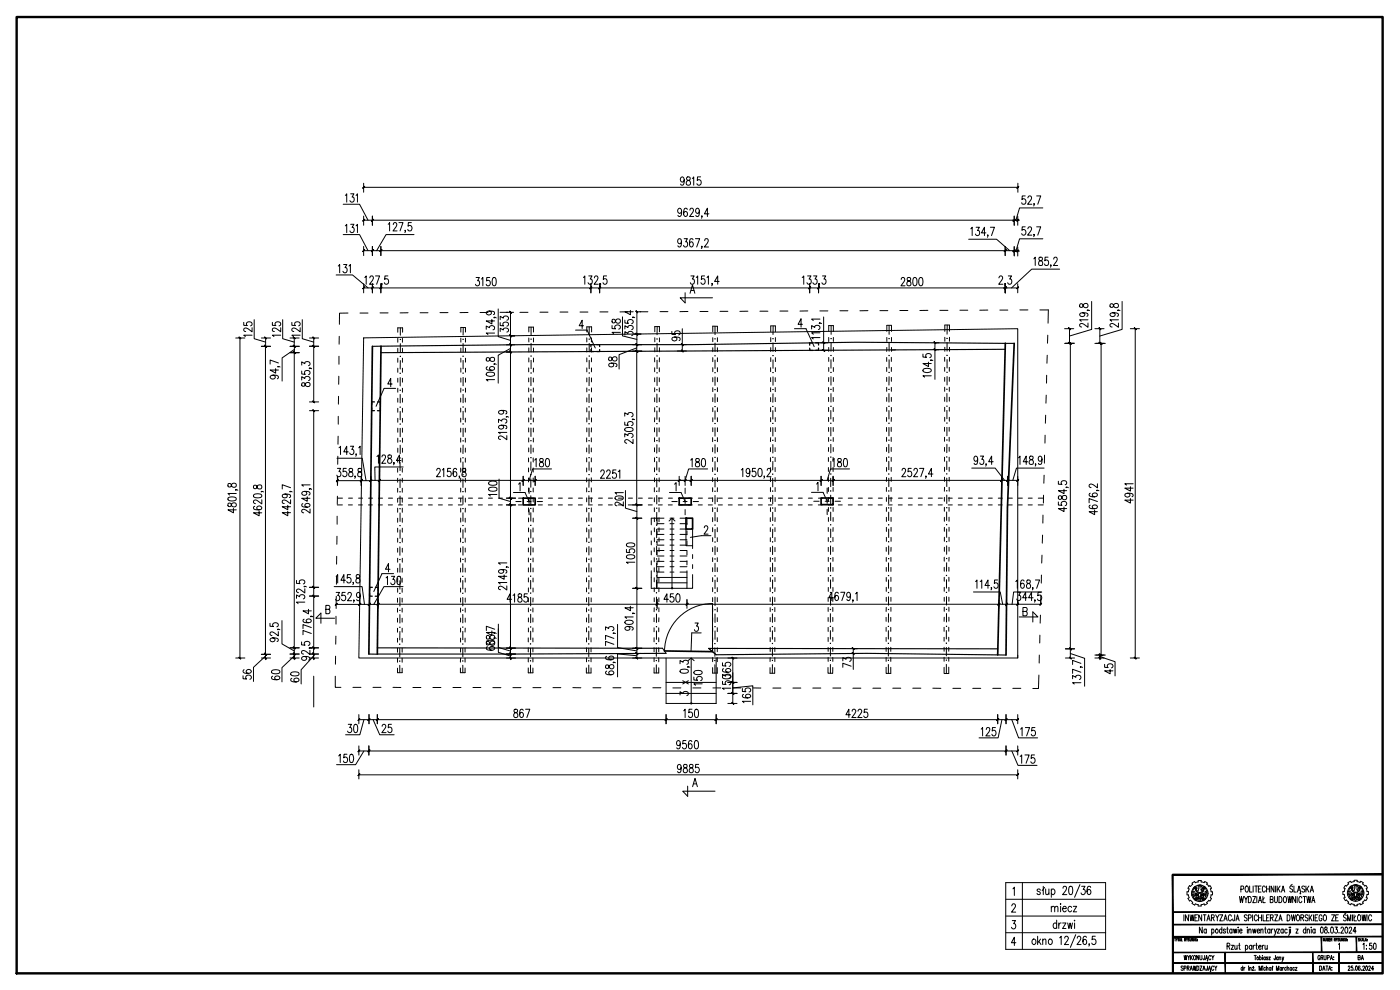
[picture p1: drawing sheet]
<svg xmlns="http://www.w3.org/2000/svg" width="420mm" height="297mm" viewBox="0 0 420 297" stroke-linecap="round" stroke-linejoin="round" font-family="sans-serif">
<defs><g id="words">
<text font-size="4.4" x="406.4" y="289.3">BA</text>
</g></defs>
<!-- layer: 0 -->
<g fill="none" stroke="#000" stroke-width=".3">
<path d="M5 93.1v198.9M119.4 99.7v-1.3h1.4v1.3M120.1 98.4v2.2M138.3 99.6v-1.4l1.4 .1v1.3M139 98.2v2.3M158.7 99.6v-1.5l1.4 .1v1.4M159.4 98.2v2.3M172.7 99h3.5l2.4 5.4M175.1 97.7h-1.3l.9-1.6v2.5M176.1 99.6v-1.5h1.4v1.5M176.8 98.1v2.4M196.5 99.6v-1.6h1.4v1.6"/>
<path d="M197.2 98v2.4M205.6 87.8v3.1l-1.5-1.5h9.7M207.1 88l.7-2.5 .7 2.5M207.4 87.2h.9M213.9 99.5v-1.6h1.4v1.6M214.6 97.9v2.5M231.3 97.8v1.7M231.3 97.8h1.4M232 97.8v2.6M232.7 97.8v1.7M238.4 98.6h3.5l2.4 5.4M240.8 97.3h-1.3l.9-1.7v2.6"/>
<path d="M248.7 99.5v-1.8h1.4v1.8M249.4 97.7v2.6M266.1 99.4v-1.8h1.4v1.8M266.8 97.6v2.7M284.3 97.6l-.1 2.7M284.9 99.4v-1.9l-1.4 .1v1.8M109.1 101.4l196.3-2.8v98.8h-197.7l1.4-96M117.7 115.2h-1.3l.9-1.7v2.5M118.7 116.5h-3.4l-2.4 5.4M119.4 101.5v1.2M119.4 104.5v1.2M119.4 107.5v1.2"/>
<path d="M119.4 110.5v1.2M119.4 113.5v1.2M119.4 116.5v1.2M119.4 119.5v1.2M120.1 113.3v2.5M120.1 118.3v2.6M120.1 103.1v2.5M120.1 108.2v2.5M120.8 101.5v1.2M120.8 104.5v1.2M120.8 107.5v1.2M120.8 110.5v1.2"/>
<path d="M120.8 113.5v1.2M120.8 116.5v1.2M120.8 119.5v1.2M138.3 119.5v1.1M138.3 101.5v1.1M138.3 104.5v1.1M138.3 107.5v1.2M138.3 110.4v1.3M138.3 113.4v1.3M138.3 116.4v1.3M139 103.1v2.5M139 108.1v2.6"/>
<path d="M139 113.2v2.6M139 118.3v2.5M139.7 119.5v1.1M139.7 101.5v1.1M139.7 104.5v1.1M139.7 107.5v1.2M139.7 110.5v1.2M139.7 113.4v1.3M139.7 116.4v1.3M158.7 110.4v1.2M158.7 113.4v1.2M158.7 116.4v1.2"/>
<path d="M158.7 119.4v1.2M158.7 101.4v1.2M158.7 104.4v1.2M158.7 107.4v1.2M159.3 113.2v2.5M159.3 118.3v2.5M159.4 103v2.6M159.4 108.1v2.5M160.1 113.4v1.2M160.1 116.4v1.2M160.1 119.4v1.2M160.1 101.4v1.2"/>
<path d="M160.1 104.4v1.2M160.1 107.4v1.2M160.1 110.4v1.2M176.1 101.4v1.2M176.1 104.4v1.2M176.1 107.4v1.2M176.1 110.4v1.2M176.1 113.4v1.2M176.1 116.4v1.2M176.1 119.4v1.2M176.8 118.3v2.5M176.8 113.2v2.5"/>
<path d="M176.8 103v2.6M176.8 108.1v2.5M177.5 101.4v1.2M177.5 104.4v1.2M177.5 107.4v1.2M177.5 110.4v1.2M177.5 113.4v1.2M177.5 116.4v1.2M177.5 119.4v1.2M196.5 107.3v1.3M196.5 110.3v1.2M196.5 113.4v1.1"/>
<path d="M196.5 116.4v1.1M196.5 119.4v1.2M196.5 101.3v1.3M196.5 104.3v1.3M197.1 118.2v2.6M197.2 103v2.5M197.2 108.1v2.5M197.2 113.1v2.6M197.9 110.3v1.2M197.9 113.4v1.1M197.9 116.4v1.1M197.9 119.4v1.2"/>
<path d="M197.9 101.4v1.2M197.9 104.3v1.3M197.9 107.3v1.3M213.9 101.3v1.2M213.9 104.3v1.2M213.9 107.3v1.2M213.9 110.3v1.2M213.9 113.3v1.2M213.9 116.3v1.2M213.9 119.3v1.2M214.6 102.9v2.6M214.6 108v2.6"/>
<path d="M214.6 113.1v2.5M214.6 118.2v2.5M215.3 101.3v1.2M215.3 104.3v1.2M215.3 107.3v1.2M215.3 110.3v1.2M215.3 113.3v1.2M215.3 116.3v1.2M215.3 119.3v1.2M231.3 110.3v1.2M231.3 113.3v1.2M231.3 116.3v1.2"/>
<path d="M231.3 119.3v1.2M231.3 101.3v1.2M231.3 104.3v1.2M231.3 107.3v1.2M232 118.1l-.1 2.6M232 102.9v2.5M232 108v2.5M232 113.1v2.5M232.7 113.3v1.2M232.7 116.3v1.2M232.7 119.3v1.2M232.7 101.3v1.2"/>
<path d="M232.7 104.3v1.2M232.7 107.3v1.2M232.7 110.3v1.2M248.7 116.3v1.2M248.7 119.2v1.3M248.7 113.3v1.2M248.7 101.2v1.3M248.7 104.3v1.1M248.7 107.3v1.1M248.7 110.3v1.1M249.4 107.9v2.6M249.4 113v2.6"/>
<path d="M249.4 118.1v2.5M249.4 102.9v2.5M250.1 116.2v1.3M250.1 119.2v1.3M250.1 101.2v1.2M250.1 104.3v1.1M250.1 107.3v1.1M250.1 110.3v1.1M250.1 113.3v1.2M266.1 107.3v1.1M266.1 110.2v1.2M266.1 113.2v1.3"/>
<path d="M266.1 116.2v1.2M266.1 119.2v1.2M266.1 101.2v1.2M266.1 104.3v1.1M266.8 118.1v2.5M266.8 102.9v2.5M266.8 107.9v2.6M266.8 113v2.6M267.5 107.2v1.2M267.5 110.2v1.2M267.5 113.2v1.2M267.5 116.2v1.2"/>
<path d="M267.5 119.2v1.2M267.5 101.2v1.2M267.5 104.3v1.1M268.8 105h-1M283.5 107.2v1.2M283.5 110.2v1.2M283.5 113.2v1.2M283.5 116.2v1.2M283.5 119.2v1.2M283.5 101.2v1.2M283.5 104.2v1.2M284.2 118.1v2.5"/>
<path d="M284.2 102.8v2.6M284.2 107.9v2.5M284.2 113v2.5M284.9 110.2v1.2M284.9 113.2v1.2M284.9 116.2v1.2M284.9 119.2v1.2M284.9 101.2v1.2M284.9 104.2v1.2M284.9 107.2v1.2M119.4 122.5v1.2M119.4 125.5v1.2"/>
<path d="M119.4 128.5v1.2M119.4 131.5v1.2M119.4 134.5v1.2M119.4 137.5l-.1 1.2M120.1 138.7v2.5M120.1 123.4v2.6M120.1 128.5v2.5M120.1 133.6v2.5M120.7 137.5v1.2M120.8 122.5v1.2M120.8 125.5v1.2M120.8 128.5v1.2"/>
<path d="M120.8 131.5v1.2M120.8 134.5v1.2M138.3 122.5v1.1M138.3 125.5v1.1M138.3 128.5v1.2M138.3 131.4v1.3M138.3 134.4v1.3M138.3 137.4v1.3M138.9 138.6v2.6M139 123.4v2.5M139 128.5v2.5M139 133.5l-.1 2.6"/>
<path d="M139.7 122.5v1.1M139.7 125.5v1.1M139.7 128.5v1.2M139.7 131.5v1.2M139.7 134.4v1.3M139.7 137.4v1.3M158.6 137.4v1.2M158.7 122.4v1.2M158.7 125.4v1.2M158.7 128.4v1.2M158.7 131.4v1.2M158.7 134.4v1.2"/>
<path d="M159.3 138.6v2.5M159.3 123.3v2.6M159.3 128.4v2.6M159.3 133.5v2.5M160 134.4v1.2M160 137.4v1.2M160.1 122.4v1.2M160.1 125.4v1.2M160.1 128.4v1.2M160.1 131.4v1.2M176.1 131.4v1.2M176.1 134.4v1.2"/>
<path d="M176.1 137.4v1.2M176.1 122.4v1.2M176.1 125.4v1.2M176.1 128.4v1.2M176.8 123.3v2.6M176.8 128.4v2.6M176.8 133.5v2.5M176.8 138.6v2.5M177.5 131.4v1.2M177.5 134.4v1.2M177.5 137.4v1.2M177.5 122.4v1.2"/>
<path d="M177.5 125.4v1.2M177.5 128.4v1.2M196.4 128.3v1.3M196.4 131.3v1.2M196.4 134.4v1.1M196.4 137.4v1.1M196.5 125.3l-.1 1.3M196.5 122.3v1.3M197.1 138.5v2.5M197.1 123.3v2.5M197.1 128.4v2.5M197.1 133.4v2.6"/>
<path d="M197.8 128.3v1.3M197.8 131.3v1.3M197.8 134.4v1.1M197.8 137.4v1.1M197.9 122.4v1.2M197.9 125.3v1.3M213.9 131.3v1.2M213.9 134.3v1.2M213.9 137.3v1.2M213.9 122.3v1.2M213.9 125.3v1.2M213.9 128.3v1.2"/>
<path d="M214.6 123.3v2.5M214.6 128.3v2.6M214.6 133.4v2.6M214.6 138.5v2.5M215.3 122.3v1.2M215.3 125.3v1.2M215.3 128.3v1.2M215.3 131.3v1.2M215.3 134.3v1.2M215.3 137.3v1.2M231.2 134.3v1.2M231.2 137.3v1.2"/>
<path d="M231.3 122.3v1.2M231.3 125.3v1.2M231.3 128.3v1.2M231.3 131.3l-.1 1.2M231.9 123.2v2.6M231.9 128.3v2.5M231.9 133.4v2.5M231.9 138.5v2.5M232.6 134.3v1.2M232.6 137.3v1.2M232.7 122.3v1.2M232.7 125.3v1.2"/>
<path d="M232.7 128.3v1.2M232.7 131.3v1.2M248.6 137.3v1.2M248.7 122.2v1.3M248.7 125.3v1.2M248.7 128.3v1.1M248.7 131.3v1.1M248.7 134.3l-.1 1.2M249.3 123.2v2.5M249.3 128.3v2.5M249.3 133.3v2.6M249.3 138.4v2.6"/>
<path d="M250 137.2v1.3M250.1 122.2v1.3M250.1 125.3v1.1M250.1 128.3v1.1M250.1 131.3v1.1M250.1 134.3v1.2M266.1 125.3v1.1M266.1 128.3v1.1M266.1 131.2v1.2M266.1 134.2v1.3M266.1 137.2v1.3M266.1 122.2v1.2"/>
<path d="M266.7 133.3v2.6M266.7 138.4v2.6M266.8 123.2v2.5M266.8 128.3v2.5M267.5 128.2v1.2M267.5 131.2v1.2M267.5 134.2v1.3M267.5 137.2v1.2M267.5 122.2v1.2M267.5 125.3v1.1M283.5 128.2v1.2M283.5 131.2v1.2"/>
<path d="M283.5 134.2v1.2M283.5 137.2v1.2M283.5 122.2v1.2M283.5 125.2v1.2M284.1 138.4v2.5M284.2 133.3l-.1 2.5M284.2 123.1v2.6M284.2 128.2v2.6M284.9 128.2v1.2M284.9 131.2v1.2M284.9 134.2v1.2M284.9 137.2v1.2"/>
<path d="M284.9 122.2v1.2M284.9 125.2v1.2M101.2 151.5h1.5M101.3 149.5h1.5M104.6 151.5h1.1M104.6 149.5h1.2M107.6 151.5h1.2M107.6 149.5h1.2M110.6 151.5h1.2M110.6 149.5h1.2M113.5 151.5h1.3M113.6 149.5h1.2"/>
<path d="M116.5 151.5h1.3M116.6 149.5h1.2M119.3 140.5v1.2M119.3 143.5v1.2M119.3 146.5v1.2M119.3 149.5v1.2M119.3 152.5v1.2M119.3 155.5v1.2M119.3 158.5v1.2M119.5 151.5h1.3M119.6 149.5h1.2M120.1 143.7v2.6"/>
<path d="M120.1 148.8v2.6M120.1 153.9v2.5M120.1 159v2.5M120.7 140.5v1.2M120.7 143.5v1.2M120.7 146.5v1.2M120.7 149.5v1.2M120.7 152.5v1.2M120.7 155.5v1.2M120.7 158.5v1.2M122.6 151.5h1.1M122.6 149.5h1.2"/>
<path d="M125.6 151.5h1.1M125.6 149.5h1.2M128.6 151.5h1.2M128.6 149.5h1.2M131.6 151.5h1.2M131.6 149.5h1.2M134.6 149.5h1.2M134.6 151.5h1.2M137.5 151.5h1.3M137.6 149.5h1.2M138.2 158.4v1.3M138.3 140.4v1.2"/>
<path d="M138.3 143.5v1.1M138.3 146.5v1.1M138.3 149.5v1.2M138.3 152.5v1.2M138.3 155.4v1.3M138.9 143.7v2.5M138.9 148.8v2.5M138.9 153.9v2.5M138.9 158.9v2.6M139.6 155.5v1.2M139.6 158.4v1.3M139.7 140.4v1.3"/>
<path d="M139.7 143.5v1.1M139.7 146.5v1.1M139.7 149.5v1.2M139.7 152.5l-.1 1.2M140.5 151.5h1.3M140.6 149.5h1.2M143.6 151.5h1.2M143.6 149.5h1.2M146.6 151.5h1.1M146.6 149.5h1.2M149.6 151.5h1.1M149.6 149.5h1.2"/>
<path d="M152.6 151.5h1.2M152.6 149.5h1.2M154.1 147.8h3.5l1.2 2.7M155.6 151.5h1.2M155.6 145.3l.5-.5v2.5M155.6 149.5h1.2M158.6 149.5h1.2M158.6 151.5h1.2M158.6 140.4v1.2M158.6 143.4v1.2M158.6 146.4v1.2M158.6 149.4v1.2"/>
<path d="M158.6 152.4v1.2M158.6 155.4v1.2M158.6 158.4v1.2M159.3 143.7v2.5M159.3 148.7v2.6M159.3 153.8v2.6M159.3 158.9v2.5M160 158.4v1.2M160 140.4v1.2M160 143.4v1.2M160 146.4v1.2M160 149.4v1.2"/>
<path d="M160 152.4v1.2M160 155.4v1.2M161.5 151.5h1.3M161.6 149.5h1.2M164.5 151.5h1.3M164.6 149.5h1.2M167.6 151.5h1.2M167.6 149.5h1.2M170.6 151.5h1.1M170.6 149.5h1.2M173.6 151.5h1.2M173.6 149.5h1.2"/>
<path d="M176.1 140.4v1.2M176.1 143.4v1.2M176.1 146.4v1.2M176.1 149.4v1.2M176.1 152.4v1.2M176.1 155.4v1.2M176.1 158.4v1.2M176.6 151.5h1.2M176.6 149.5h1.2M176.7 148.7v2.6M176.7 153.8v2.6M176.7 158.9v2.5"/>
<path d="M176.8 143.7l-.1 2.5M177.4 158.4v1.2M177.5 140.4v1.2M177.5 143.4v1.2M177.5 146.4v1.2M177.5 149.4v1.2M177.5 152.4v1.2M177.5 155.4v1.2M179.6 151.5h1.2M179.6 149.5h1.2M182.6 149.5h1.2M182.6 151.5h1.2"/>
<path d="M185.5 151.5h1.3M185.6 149.5h1.2M188.6 151.5h1.2M188.6 149.5h1.2M191.6 151.5h1.2M191.6 149.5h1.2M194.6 151.5h1.1M194.6 149.5h1.2M195.5 159.3v1.2M196.4 146.3v1.3M196.4 149.3v1.3M196.4 152.3v1.2"/>
<path d="M196.4 155.3v1.2M196.4 158.4v1.1M196.4 140.4v1.1M196.4 143.4v1.2M197.1 158.8v2.6M197.1 153.7v2.6M197.1 143.6v2.5M197.1 148.7v2.5M197.2 155.5v2M197.2 159.3v1.2M197.2 158.7h2.1M197.2 157.1h2.1"/>
<path d="M197.6 151.5h1.2M197.6 149.5h1.2M197.8 149.3v1.3M197.8 152.3v1.3M197.8 155.3v1.2M197.8 158.4v1.1M197.8 140.4v1.1M197.8 143.4v1.2M197.8 146.3v1.3M199.3 155.5h-3.8v2M200.6 151.5h1.2M200.6 149.5h1.2"/>
<path d="M200.9 147.8h3.5l1.2 2.7M201.1 155.5h1.2M201.1 158.7h1.2M201.1 157.1h1.2M201.7 155.5l-.9 .8M202.4 145.3l.5-.5v2.5M202.6 156.3l-.9-.8v20.8M203.6 151.5h1.2M203.6 149.5h1.2M204.1 155.5h2.1v2M204.1 158.7h2.1M204.1 157.1h2.1"/>
<path d="M206.2 159.3v1.2M206.6 149.5h1.2M206.6 151.5h1.2M207.9 158.6v5.1h-2v-5M209.5 151.5h1.3M209.6 149.5h1.2M211.4 158.4l.3-.6h.4l.3 .4-.2 .9-.9 1.2h1.2M212.6 151.5h1.2M212.6 149.5h1.2M213.9 140.3v1.2M213.9 143.3v1.2M213.9 146.3v1.2"/>
<path d="M213.9 149.3v1.2M213.9 152.3v1.2M213.9 155.3v1.2M213.9 158.3v1.2M214.6 143.6v2.5M214.6 148.7v2.5M214.6 153.7v2.6M214.6 158.8v2.6M215.3 149.3v1.2M215.3 152.3v1.2M215.3 155.3v1.2M215.3 158.3v1.2"/>
<path d="M215.3 140.3v1.2M215.3 143.3v1.2M215.3 146.3v1.2M215.6 151.5h1.2M215.6 149.5h1.2M218.6 151.5h1.2M218.6 149.5h1.2M221.6 151.5h1.2M221.6 149.5h1.2M224.6 151.5h1.2M224.6 149.5h1.2M227.6 151.5h1.2"/>
<path d="M227.6 149.5h1.2M230.6 149.5h1.2M230.6 151.5h1.2M231.2 155.3v1.2M231.2 158.3v1.2M231.2 140.3v1.2M231.2 143.3v1.2M231.2 146.3v1.2M231.2 149.3v1.2M231.2 152.3v1.2M231.9 158.8v2.5M231.9 143.5v2.6"/>
<path d="M231.9 148.6v2.6M231.9 153.7v2.5M232.6 158.3v1.2M232.6 140.3v1.2M232.6 143.3v1.2M232.6 146.3v1.2M232.6 149.3v1.2M232.6 152.3v1.2M232.6 155.3v1.2M233.6 151.5h1.2M233.6 149.5h1.2M236.6 151.5h1.2"/>
<path d="M236.6 149.5h1.2M239.6 151.5h1.1M239.6 149.5h1.2M242.6 151.5h1.2M242.6 149.5h1.2M243.5 147.7h3.5l1.2 2.7M245.1 145.2l.4-.5v2.6M245.6 151.5h1.2M245.6 149.5h1.2M248.6 158.3v1.2M248.6 151.5h1.2M248.6 140.3v1.2"/>
<path d="M248.6 143.2v1.3M248.6 146.2v1.3M248.6 149.3v1.1M248.6 152.3v1.1M248.6 155.3v1.1M248.6 149.5h1.2M249.3 143.5v2.5M249.3 148.6v2.5M249.3 153.7v2.5M249.3 158.7v2.6M250 140.2v1.3M250 143.2v1.3"/>
<path d="M250 146.2v1.2M250 149.3v1.1M250 152.3v1.1M250 155.3v1.1M250 158.3v1.2M251.6 151.5h1.2M251.6 149.5h1.2M254.6 149.5h1.2M254.6 151.5h1.2M257.6 151.5h1.2M257.6 149.5h1.2M260.6 151.5h1.2"/>
<path d="M260.6 149.5h1.2M263.6 151.5h1.2M263.6 149.5h1.2M266 146.2v1.2M266 149.3v1.1M266 152.3v1.1M266 155.2v1.2M266 158.2v1.3M266.1 140.2v1.2M266.1 143.2l-.1 1.2M266.6 151.5h1.2M266.6 149.5h1.2"/>
<path d="M266.7 153.7v2.5M266.7 158.7v2.6M266.7 143.5v2.5M266.7 148.6v2.5M267.4 146.2v1.2M267.4 149.2v1.2M267.4 152.2v1.2M267.4 155.2v1.2M267.4 158.2v1.2M267.5 140.2v1.2M267.5 143.2v1.2M269.6 151.5h1.2"/>
<path d="M269.6 149.5h1.2M272.6 151.5h1.2M272.6 149.5h1.2M275.6 149.5h1.2M275.6 151.5h1.2M278.6 151.5h1.2M278.6 149.5h1.2M281.6 151.5h1.2M281.6 149.5h1.2M283.4 149.2v1.2M283.4 152.2v1.2M283.4 155.2v1.2"/>
<path d="M283.4 158.2v1.2M283.5 140.2v1.2M283.5 143.2v1.2M283.5 146.2l-.1 1.2M284.1 153.6v2.6M284.1 158.7v2.5M284.1 143.5v2.5M284.1 148.5v2.6M284.6 151.5h1.2M284.6 149.5h1.2M284.8 149.2v1.2M284.8 152.2v1.2"/>
<path d="M284.8 155.2v1.2M284.8 158.2v1.2M284.9 140.2v1.2M284.9 143.2v1.2M284.9 146.2v1.2M287.6 151.5h1.2M287.6 149.5h1.2M290.6 151.5h1.2M290.6 149.5h1.2M293.6 151.5h1.2M293.6 149.5h1.2M296.6 151.5h1.2"/>
<path d="M296.6 149.5h1.2M299.6 149.5h1.2M299.6 151.5h1.2M302.6 151.5h1.2M302.6 149.5h1.2M305.6 151.5h1.2M305.6 149.5h1.2M308.6 151.5h1.2M308.6 149.5h1.2M311.6 151.5h1.5M311.6 149.5h1.5M117.1 170.8h-1.4l.9-1.7v2.5"/>
<path d="M118.1 172.1h-3.5l-2.4 5.4M119.3 179.5v1.2M119.3 161.5v1.2M119.3 164.5v1.2M119.3 167.5v1.2M119.3 170.5v1.2M119.3 173.5v1.2M119.3 176.5v1.2M120 164.1v2.5M120 169.1v2.6M120 174.2v2.6M120 179.3v2.5"/>
<path d="M120.7 173.5v1.2M120.7 176.5v1.2M120.7 179.5v1.2M120.7 161.5v1.2M120.7 164.5v1.2M120.7 167.5v1.2M120.7 170.5v1.2M138.2 161.4v1.2M138.2 164.5v1.1M138.2 167.5v1.1M138.2 170.5v1.1M138.2 173.5v1.2"/>
<path d="M138.2 176.4v1.3M138.2 179.4v1.3M138.9 169.1v2.5M138.9 174.2v2.5M138.9 179.3v2.5M138.9 164v2.6M139.6 161.4v1.3M139.6 164.5v1.1M139.6 167.5v1.1M139.6 170.5v1.1M139.6 173.5v1.2M139.6 176.5v1.2"/>
<path d="M139.6 179.4v1.3M158.6 164.4v1.2M158.6 167.4v1.2M158.6 170.4v1.2M158.6 173.4v1.2M158.6 176.4v1.2M158.6 179.4v1.2M158.6 161.4v1.2M159.3 169.1v2.5M159.3 174.1v2.6M159.3 179.2v2.6M159.3 164v2.5"/>
<path d="M160 161.4v1.2M160 164.4v1.2M160 167.4v1.2M160 170.4v1.2M160 173.4v1.2M160 176.4v1.2M160 179.4l-.1 1.2M176 167.4v1.2M176 170.4v1.2M176 173.4v1.2M176 176.4v1.2M176 179.4v1.2"/>
<path d="M176.1 164.4l-.1 1.2M176.1 161.4v1.2M176.7 179.2v2.6M176.7 174.1v2.6M176.7 164v2.5M176.7 169.1v2.5M177.4 161.4v1.2M177.4 164.4v1.2M177.4 167.4v1.2M177.4 170.4v1.2M177.4 173.4v1.2M177.4 176.4v1.2"/>
<path d="M177.4 179.4v1.2M195.5 171.3v5.2h6M195.5 162.3v1.2M195.5 165.3v1.2M195.5 168.3v1.2M196.3 164.4v1.2M196.3 167.3v1.3M196.3 170.3v1.3M196.3 173.3v1.3M196.3 176.3v1.2M196.3 179.4v1.1M196.4 161.4v1.1"/>
<path d="M197 174.1v2.5M197 179.1v2.6M197.1 163.9v2.5M197.1 169v2.5M197.2 171.3v5.2M197.2 162.3v1.2M197.2 165.3v1.2M197.2 168.3v1.2M197.2 174.9h9M197.2 173.3h9M197.2 171.6h2.1M197.2 170h2.1"/>
<path d="M197.2 168.4h2.1M197.2 160.3h2.1M197.2 162h2.1M197.2 163.6h2.1M197.2 165.2h2.1M197.2 166.8h2.1M197.7 167.4v1.2M197.7 170.3v1.3M197.7 173.3v1.3M197.7 176.3v1.2M197.7 179.4v1.1M197.8 161.4v1.1"/>
<path d="M197.8 164.4v1.2M201.1 171.6h1.2M201.1 170h1.2M201.1 168.4h1.2M201.1 160.3h1.2M201.1 162h1.2M201.1 163.6h1.2M201.1 165.2h1.2M201.1 166.8h1.2M201.9 176.5h4.3M204.1 171.6h2.1M204.1 170h2.1"/>
<path d="M204.1 168.4h2.1M204.1 160.3h2.1M204.1 162h2.1M204.1 163.6h2.1M204.1 165.2h2.1M204.1 166.8h2.1M206.2 171.3v5.2M206.2 162.3v1.2M206.2 165.3v1.2M206.2 168.3v1.2M207.9 172.4v4.1h-1.7M207.9 163.7v.9"/>
<path d="M207.9 166.4v1.2M207.9 169.4v1.2M213.4 160.7h-2.9l-3.3 .5M213.9 161.3v1.2M213.9 164.3v1.2M213.9 167.3v1.2M213.9 170.3v1.2M213.9 173.3v1.2M213.9 176.3v1.2M213.9 179.3v1.2M214.6 163.9v2.5M214.6 169v2.5"/>
<path d="M214.6 174.1v2.5M214.6 179.1v2.6M215.3 161.3v1.2M215.3 164.3v1.2M215.3 167.3v1.2M215.3 170.3v1.2M215.3 173.3v1.2M215.3 176.3v1.2M215.3 179.3v1.2M231.1 176.3v1.2M231.1 179.3v1.2M231.2 161.3v1.2"/>
<path d="M231.2 164.3v1.2M231.2 167.3v1.2M231.2 170.3v1.2M231.2 173.3v1.2M231.9 163.9v2.5M231.9 168.9v2.6M231.9 174v2.6M231.9 179.1l-.1 2.5M232.5 179.3v1.2M232.6 176.3l-.1 1.2M232.6 161.3v1.2M232.6 164.3v1.2"/>
<path d="M232.6 167.3v1.2M232.6 170.3v1.2M232.6 173.3v1.2M248.5 179.3v1.2M248.6 161.3v1.2M248.6 164.2v1.3M248.6 167.2v1.3M248.6 170.3v1.2M248.6 173.3v1.1M248.6 176.3v1.1M249.3 163.8v2.6M249.3 168.9v2.5"/>
<path d="M249.3 174v2.5M249.3 179.1v2.5M250 179.3l-.1 1.2M250 161.2v1.3M250 164.2v1.3M250 167.2v1.2M250 170.3v1.1M250 173.3v1.1M250 176.3v1.1M266 164.2v1.2M266 167.2v1.2M266 170.3v1.1"/>
<path d="M266 173.3v1.1M266 176.2v1.2M266 179.2v1.3M266 161.2v1.2M266.7 168.9v2.5M266.7 174v2.5M266.7 179.1v2.5M266.7 163.8v2.6M267.4 167.2v1.2M267.4 170.3v1.1M267.4 173.2v1.2M267.4 176.2v1.2"/>
<path d="M267.4 179.2v1.2M267.4 161.2v1.2M267.4 164.2v1.2M283.4 167.2v1.2M283.4 170.2v1.2M283.4 173.2v1.2M283.4 176.2v1.2M283.4 179.2v1.2M283.4 161.2v1.2M283.4 164.2v1.2M284.1 173.9v2.6M284.1 179v2.6"/>
<path d="M284.1 168.9v2.5M284.1 163.8v2.5M284.8 170.2v1.2M284.8 173.2v1.2M284.8 176.2v1.2M284.8 179.2v1.2M284.8 161.2v1.2M284.8 164.2v1.2M284.8 167.2v1.2M97.8 182.8l1-.1 .2-.3-.2-.6-1-.2v2.5h.8l.3-.2 .1-.6-.4-.5M100.4 185.5h-5.6l1.5-1.5v3M119.3 182.5v1.2"/>
<path d="M119.3 185.5v1.2M119.3 188.5v1.2M119.3 191.5v1.2M119.3 194.5v1.2M119.3 197.5v1.2M120 194.5v2.6M120 199.6v2.2M120 189.5v2.5M120 184.4v2.5M120.7 182.5v1.2M120.7 185.5v1.2M120.7 188.5v1.2"/>
<path d="M120.7 191.5v1.2M120.7 194.5v1.2M120.7 197.5v1.2M138.2 182.4v1.3M138.2 185.4v1.2M138.2 188.5v1.1M138.2 191.5v1.1M138.2 194.5v1.2M138.2 197.5v1.2M138.9 184.3v2.6M138.9 189.4v2.6M138.9 194.5v2.5"/>
<path d="M138.9 199.6v2.2M139.6 191.5v1.1M139.6 194.5v1.2M139.6 197.5v1.2M139.6 182.4v1.3M139.6 185.4v1.3M139.6 188.5v1.1M158.5 191.4v1.2M158.5 194.4v1.2M158.5 197.4v1.2M158.6 182.4v1.2M158.6 185.4v1.2"/>
<path d="M158.6 188.4v1.2M159.2 194.5v2.5M159.2 199.5v2.4M159.3 184.3v2.5M159.3 189.4v2.5M159.9 182.4v1.2M159.9 185.4v1.2M159.9 188.4v1.2M159.9 191.4v1.2M159.9 194.4v1.2M159.9 197.4v1.2M176 182.4v1.2"/>
<path d="M176 185.4v1.2M176 188.4v1.2M176 191.4v1.2M176 194.4v1.2M176 197.4v1.2M176.7 184.3v2.5M176.7 189.4v2.5M176.7 194.5v2.5M176.7 199.5v2.4M177.4 188.4v1.2M177.4 191.4v1.2M177.4 194.4v1.2"/>
<path d="M177.4 197.4v1.2M177.4 182.4v1.2M177.4 185.4v1.2M196.3 185.4v1.1M196.3 188.4v1.2M196.3 191.3v1.3M196.3 194.3v1.3M196.3 197.3v1.2M196.3 182.4v1.1M197 194.4v2.5M197 199.5v2.4M197 184.2v2.6"/>
<path d="M197 189.3v2.5M197.7 188.4v1.2M197.7 191.3v1.3M197.7 194.3v1.3M197.7 197.3v1.3M197.7 182.4v1.1M197.7 185.4v1.1M198.8 194.5l1.1 1.5M199.4 195.3a14.4 14.4 0 0 1 14.4-14.2v14.4M199.9 197.4v13.7h7.3M207.4 197.4l-.9 .8M208.3 198.2l-.9-.8v13.4"/>
<path d="M208.6 186.9h.9l-.5 1a.73 .73 0 0 1 .6 1 .73 .73 0 0 1-1.1 .3l-.1-.3M210.4 189.9h-2.8l-.2 5.5M212.6 194.5l2.3 2M213.9 197.3v1.2M214.5 194.4v2.5M214.5 199.5v2.5M214.6 184.2v2.6M214.6 189.3v2.5M214.9 197.4v13.7h-7.3M215.3 182.3v1.2M215.3 185.3v1.2M215.3 188.3v1.2"/>
<path d="M215.3 191.3v1.2M215.3 194.3v1.2M215.3 197.3v1.2M231.1 197.3v1.2M231.1 182.3v1.2M231.1 185.3v1.2M231.1 188.3v1.2M231.1 191.3v1.2M231.1 194.3v1.2M231.8 199.4v2.6M231.8 184.2v2.5M231.8 189.3v2.5"/>
<path d="M231.8 194.3v2.6M232.5 182.3v1.2M232.5 185.3v1.2M232.5 188.3v1.2M232.5 191.3v1.2M232.5 194.3v1.2M232.5 197.3v1.2M248.5 182.3v1.2M248.5 185.3v1.2M248.5 188.2v1.3M248.5 191.2v1.3M248.5 194.3v1.1"/>
<path d="M248.5 197.3v1.1M249.2 184.1v2.6M249.2 189.2v2.6M249.2 194.3v2.5M249.2 199.4v2.6M249.9 182.2v1.3M249.9 185.2v1.3M249.9 188.2v1.3M249.9 191.2v1.2M249.9 194.3v1.1M249.9 197.3v1.1M265.9 185.2v1.2"/>
<path d="M265.9 188.2v1.2M265.9 191.2v1.2M265.9 194.3v1.1M265.9 197.3v1.1M266 182.2l-.1 1.3M266.6 189.2v2.6M266.6 194.3v2.5M266.6 199.4v2.6M266.7 184.1l-.1 2.6M267.3 185.2v1.2M267.3 188.2v1.2M267.3 191.2v1.2"/>
<path d="M267.3 194.2v1.2M267.3 197.2v1.2M267.4 182.2v1.2M283.3 188.2v1.2M283.3 191.2v1.2M283.3 194.2v1.2M283.3 197.2v1.2M283.4 185.2l-.1 1.2M283.4 182.2v1.2M284 189.2v2.5M284 194.3v2.5M284 199.3v2.8"/>
<path d="M284.1 184.1v2.5M284.7 188.2v1.2M284.7 191.2v1.2M284.7 194.2v1.2M284.7 197.2v1.2M284.8 182.2v1.2M284.8 185.2v1.2M305.4 196.5v.9M305.9 185.1h5.6l-1.5-1.5v3M307 183.5l1.1-.2 .2-.3-.2-.6-1.1-.1v2.5h.8l.4-.3v-.8l-.4-.2M119.3 200.5v1.3h1.4v-1.3M138.2 200.4v1.4h1.4v-1.4"/>
<path d="M158.5 200.4v1.5h1.4v-1.5M176 200.4v1.5h1.4v-1.5M196.3 200.3v1.6h1.4v-1.6M199.9 204.8h15M199.9 208.1h15M213.9 200.3v1.7h1.4v-1.7M231.1 200.3v1.7h1.4v-1.7M248.5 200.3v1.7h1.4v-1.7M265.9 200.2v1.8h1.4v-1.8M284.7 200.2v1.9h-1.4v-1.9M206.4 235.9v3l-1.5-1.5h9.7M207.9 236l.7-2.5 .7 2.5"/>
<path d="M208.1 235.2h.9M301.8 269.8h30M301.8 274.9h30M301.8 264.8h30v20h-30zM301.8 279.9h30M303.7 271.8l.1-.4a.57 .57 0 0 1 .8-.1 .57 .57 0 0 1 .1 .8l-1.1 1.6h1.2M303.8 276.2h1l-.6 .9a.72 .72 0 0 1 .6 1.1 .72 .72 0 0 1-1.2 0M304 266.7l.4-.5v2.5M306.8 264.8v20M312.2 267.1l-.1-.2a.54 .54 0 0 0-.9 .2l.9 .6v.6a.54 .54 0 0 1-.9-.3M313.1 265.9v2.5M313.5 266.3l-.7 .9"/>
<path d="M313.8 266.7l.1 1.6 .5 .1 .4-.5M314.8 266.7v1.7M315.5 272.4l.5-.5 .4 .1 .1 1.6M315.5 267.1l.2-.2a.81 .81 0 0 1 1 .5 .81 .81 0 0 1-.6 1l-.6-.4M315.5 266.7v2.5M315.5 271.9v1.7M316.5 272.4l.4-.5 .5 .1 .1 1.6M317.1 277.3a.51 .51 0 0 0-.5-.4 .51 .51 0 0 0-.5 .4v.9a.51 .51 0 0 0 .5 .4 .51 .51 0 0 0 .5-.4M317.1 276.1v2.5M317.8 276.9v1.7M318.3 271.1v.2zM318.3 271.9v1.7"/>
<path d="M318.5 276.9l-.5 .2-.2 .6M318.9 276.9h1l-1 1.7h1M318.9 272.6h1.1l-.2-.6a.75 .75 0 0 0-.9 .7 .75 .75 0 0 0 .9 .8l.2-.3M319 266.5l.1-.4a.57 .57 0 0 1 .8-.1 .57 .57 0 0 1 .1 .9l-1.1 1.5h1.3M320.4 276.9l.4 1.7 .3-1.7 .4 1.7 .4-1.7M321 266l.4-.1a1.76 1.76 0 0 1 0 2.5h-.2a2.08 2.08 0 0 1-.2-2.4zM321.6 272.3l-.2-.3a.75 .75 0 0 0-.9 .7 .75 .75 0 0 0 .9 .8l.2-.3M322.1 271.9h1l-1 1.7h1M322.5 276.1v.2zM322.5 276.9v1.7M324.1 265.4l-1.6 3.8M324.6 265.9h1l-.5 1a.72 .72 0 0 1 .6 1 .72 .72 0 0 1-1.3 0"/>
<path d="M327.3 266.3l-.1-.3-.4-.1a1.52 1.52 0 0 0 .1 2.5 .74 .74 0 0 0 .5-.9 .74 .74 0 0 0-.9-.5l-.3 .6M355.3 274.5v1.8M356.2 268.5h.4M356.5 269.5l.5 .8 .3-.2M356.6 268.5l.3 .8M356.7 274.5v1.8l-.9-1.8v1.8M356.9 269.4l-.4 .2M356.9 266.7l-.3 .9h-.3v.9M357.1 274.5l.3 1.8 .4-1.8 .3 1.8 .3-1.8M357.3 266l-.3-.3-.3 .5-.2 .3 .4 .2M357.3 270.1l.7 .7-.2 .3M357.8 265l.2 .3-.7 .6"/>
<path d="M357.8 271.1l.8 .4M357.8 267.7l.6-.3-.3 1.9 .7-1.4M358.1 267.6l-.4 1 .6-.2M358.5 271.6l.2-.4 .9 .2v.4h.9M358.6 264.5l-.8 .4M358.6 275.4h.5M358.6 268.5l.5 .3M358.6 266.3l.2-.1 .1 .1M358.6 266.4l-.1 .2h.2a1.32 1.32 0 0 0 1.3 1.4 1.32 1.32 0 0 0 1.4-1.4M358.7 268l.1 .7 .3-.6 .1 .7 .2-.6 .1 .5M358.8 266.6a1.27 1.27 0 0 0 1.2 1.2 1.27 1.27 0 0 0 1.3-1.2M358.8 269.2h.6"/>
<path d="M358.9 266.4l.2 .2h-.3M359 269.2l-.2 .4-.3-.1-.2 .2h.2l.1 .4 .4-.1-.1 .3 .3-.4M359.2 269.2l-.2 .5 .2 .2M359.4 274.5h-.8v1.8h.8M359.4 265.8l.4-.2 .4 .2M359.5 265.8l.3 .5M359.5 267.4l-.5-.5a.48 .48 0 0 0 0-.8 .48 .48 0 0 0-.7 .3l-.5 1.3M359.6 268l.1 1.1-.2 .2 .2 .3-.3-.1-.1 .2 .2 .3h.3M359.7 268.3l-.1 .3M359.7 269.1h.7l.2 .2-.5 .2 .2 .5-.3 .5-.2-.5 .2-.5h-.3M359.8 268.6l-.6 .1-.4 .5M359.8 266.3l-.3 1.1"/>
<path d="M359.8 268.9l-.3 .3M360.3 265.8l-.4-.1a.43 .43 0 0 1 .5-.1 .43 .43 0 0 1 .2 .4l-.2 .1M360.4 268.6l.5 .1 .4 .5h-.7l-.3-.3M360.4 266.1l.1 1.3M360.4 268.3l.1 .3M360.5 264.2v.5M360.5 271.4v.5M360.5 268l-.2 1.1M360.5 264.2h-.9v.5l-.9 .1-.2-.3M360.5 264.6l.9 .2M360.6 268.7l.1-.5 .1 .5M360.6 274.5v1.8l-.9-1.8v1.8"/>
<path d="M360.7 269.5l-.2 .1-.2-.1M360.7 269.4l.1 .5-.5 .1M360.8 278.2v1.8l-.8-1.8v1.8M360.8 269.2l.3 .5-.2 .2 .1 .3M361 269.2l.2 .4 .2-.1M361.1 266.9a.49 .49 0 0 1 0-.8 .49 .49 0 0 1 .7 .3l.5 1.3M361.1 266.9l-.6 .5M361.1 274.5h.8M361.2 266.3l.1-.1 .2 .1M361.2 266.4l-.2 .2h.3M361.4 271.2l-.9 .2M361.5 269.5h.2"/>
<path d="M361.5 268.5l-.6 .3M361.5 266.4l.2 .2h-.3M361.5 274.5v1.8M361.5 264.5l-.1 .4M361.6 264.5l.8 .4M361.7 269.6l-.1 .3-.2-.1v.3l-.2-.2-.2 .3M362 279l-.1-.2a.53 .53 0 0 0-.6 .6 .53 .53 0 0 0 .6 .5l.1-.2M362 278.8v1.2M362.1 267.6l.3 1-.6-.2M362.1 270.7l.2 .4M362.2 265.3l.6 .6M362.2 276.3l.5-1.8 .5 1.8"/>
<path d="M362.3 265l-.2 .3M362.3 267.7l-.6-.3 .3 1.9-.6-1.4-.1 .8-.3-.6-.1 .7M362.4 271.1l-.8 .4-.2-.3M362.4 275.7h.6M362.8 270.1l.3 .2M362.8 270.1l-.6 .7M363.1 265.8l-.3 .2M363.1 265.7l.5 .8-.4 .2M363.2 269.4l.4 .2M363.3 266.7l.2 .9M363.4 267.6h.4M363.4 268.5h.4"/>
<path d="M363.5 268.5l-.2 .8M363.6 275.4l.8-.2-.1-.6-.7-.1v1.8M363.6 269.5l-.5 .8M363.6 279l.1-.2a.54 .54 0 0 1 .7 .6 .54 .54 0 0 1-.7 .5l-.1-.2M363.6 278.8v1.8M363.9 267.6v.9M364 275.4l.4 .9M364.8 274.5l.5 .9 .5-.9M365 278.8a.54 .54 0 0 1 .6 .6 .54 .54 0 0 1-.6 .5l-.2-.4zM365.3 275.4v.9M366.1 274.5h.8l-.8 1.8h.8M366.7 279l-.1-.2a.53 .53 0 0 0-.6 .6 .53 .53 0 0 0 .6 .5l.1-.2"/>
<path d="M366.7 278.2v1.8M367.3 276.3l.5-1.8 .5 1.8M367.5 275.7h.6M367.8 279l-.3-.2h-.3v.4l.4 .2 .2 .3-.3 .3-.4-.3M368.2 278.8h.4M368.3 278.2v1.4l.3 .4M369.6 274.9l-.3-.4a.96 .96 0 0 0-.7 .9 .96 .96 0 0 0 .7 .9l.3-.4M369.7 279l-.1-.2a.53 .53 0 0 0-.6 .6 .53 .53 0 0 0 .6 .5l.1-.2M369.7 278.8v1.2M370.2 278.8l.2 1.2 .3-1.2 .2 1.2 .3-1.2M370.5 274.5v1.6l-.5 .1v-.5M370.9 276.3l.5-1.8 .5 1.8"/>
<path d="M371.1 275.7h.6M371.6 278.2v.1zM371.6 278.8v1.2M372 269l.3 1.8 .3-1.8 .3 1.8 .3-1.8M372 279.3h.7l-.1-.5a.53 .53 0 0 0-.6 .6 .53 .53 0 0 0 .6 .5l.1-.2M372.4 266.8l.8-.2-.1-.7-.7-.1v1.9M373.4 269l.5 .9 .5-.9M373.9 265.9l.2-.1a.98 .98 0 0 1 .6 .9 .98 .98 0 0 1-.6 1 1.28 1.28 0 0 1-.2-1.8zM373.9 269.9v.9M374.3 274.7l-.3-.2-.6 .2 .1 .5 .6 .2a.46 .46 0 0 1 .1 .8 .46 .46 0 0 1-.8-.2M374.4 278.2v.1zM374.4 278.8v1.2"/>
<path d="M374.6 269a.93 .93 0 0 1 1 .9 .93 .93 0 0 1-1 .9zM374.6 275.4l.9-.1-.1-.7-.8-.1v1.8M374.8 279.1l.3-.3h.3l.1 1.2M374.8 278.8v1.2M375 265.8v1.9h.8M375.9 278.8l.3 1.2 .2-1.2 .3 1.2 .2-1.2M375.9 274.5v1.8M376 269h.8l-.8 1.8h.8M376.1 265.8v1.9M376.6 265.8h.8M377 265.8v1.9M377.2 269v1.8"/>
<path d="M377.3 279.3h.7l-.1-.5a.54 .54 0 0 0-.6 .6 .54 .54 0 0 0 .6 .5l.1-.2M377.4 274.9l-.4-.4a.98 .98 0 0 0-.6 .9 .98 .98 0 0 0 .6 .9l.4-.4M377.7 270.8l.5-1.8 .4 1.8M377.7 266.7h.5M377.7 275.4h.9M377.7 274.5v1.8M377.9 270.2h.6M378.4 279.1l.3-.3h.3l.1 1.2M378.4 278.8v1.2M378.5 265.8h-.8v1.9h.8M378.6 274.5v1.8M379 269v1.8h.7"/>
<path d="M379.1 274.5v1.8h.7M379.4 269.4l-.4 .5M379.6 278.8h.4M379.7 278.2v1.4l.3 .4M379.7 266.3l-.3-.5a.98 .98 0 0 0-.6 .9 .98 .98 0 0 0 .6 1l.3-.5M380.1 266.7h.9M380.1 265.8v1.9M380.1 275.4h.5M380.9 274.5h-.8v1.8h.8M381 265.8v1.9M381.1 279l-.1-.2a.53 .53 0 0 0-.6 .6 .53 .53 0 0 0 .6 .5l.1-.2M381.1 278.8v1.2"/>
<path d="M381.2 269.9l.7-.1 .1-.6-.8-.2v1.8l.8-.1v-.7l-.2-.1M381.3 275.4l.7-.1v-.7l-.7-.1v1.8M381.6 278.8v1.2M381.7 275.4l.4 .9M382.1 278.8h-.3l-.2 .5M382.3 265.8v1.9l-.8-1.9v1.9M382.4 278.8l.4 1.2 .4-1.2M382.5 269l.1 1.6 .3 .2 .3-.1 .2-.4v-1.3M382.6 274.5h.8l-.8 1.8h.8M382.8 280l-.2 .6h-.2M382.8 265.8v1.9M383.3 265.8v1.9"/>
<path d="M383.3 278.8h.7l-.7 1.2h.7M383.6 266.6l.6 1.1M383.8 276.3l.5-1.8 .5 1.8M383.8 269a.93 .93 0 0 1 .9 .9 .93 .93 0 0 1-.9 .9zM384 275.7h.6M384.2 265.8l-.9 1.3M384.6 267.7l.5-1.9 .5 1.9M384.8 267.1h.6M385.1 279l-.1-.2a.53 .53 0 0 0-.6 .6 .53 .53 0 0 0 .6 .5l.1-.2M385.1 278.8v1.2M385.5 269a.99 .99 0 0 1 .6 .9 .99 .99 0 0 1-.6 .9 1.4 1.4 0 0 1 0-1.8zM386.3 279l-.1-.2a.53 .53 0 0 0-.6 .6 .53 .53 0 0 0 .6 .5l.1-.2"/>
<path d="M386.3 274.5a.91 .91 0 0 1 .9 .9 .91 .91 0 0 1-.9 .9zM386.5 269l.3 1.8 .3-1.8 .3 1.8 .3-1.8M386.9 278.2h.1M387 278.8v1.4l-.3 .4M387.3 278.2v.1zM387.3 278.8v1.2M387.6 274.5l.3 1.8 .3-1.8 .3 1.8 .3-1.8M387.8 265.3l-.5 .4M387.9 266.1l-.3-.3-.4 .1a.74 .74 0 0 0 .7 1.1l-.1 .6-.4 .1-.3-.3M388.3 265.8v1.9h.7M388.8 269v1.8l-.9-1.8v1.8M388.9 278.8h.7l-.7 1.2h.7"/>
<path d="M389.3 274.6l.1-.1a.98 .98 0 0 1 .6 .9 .98 .98 0 0 1-.6 .9 1.28 1.28 0 0 1-.1-1.7zM389.3 269v1.8M389.4 267.7l.4-1.9 .6 1.9-.3 .4h.3M389.6 267.1h.5M390.4 275.4l.7-.1 .1-.7-.8-.1v1.8M390.7 269.4a.48 .48 0 0 0-.6-.4 .48 .48 0 0 0-.3 .7l.2 1 .4 .1 .3-.4M390.8 275.4l.4 .9M391.1 269h.8M391.5 269v1.8M391.6 266.1a.45 .45 0 0 0-.7-.2 .45 .45 0 0 0 0 .7l.4 .2a.47 .47 0 0 1 .2 .8 .47 .47 0 0 1-.8-.2M391.9 279l-.1-.2a.54 .54 0 0 0-.7 .6 .54 .54 0 0 0 .7 .5l.1-.2M391.9 278.2v1.8"/>
<path d="M391.9 265.8v1.9M392.2 269l.3 1.8 .3-1.8 .3 1.8 .3-1.8M392.3 266.6l.5 1.1M392.3 279.1l.3-.3h.3l.1 1.2M392.3 278.8v1.2M392.5 274.7l-.3-.2-.5 .2 .1 .5 .5 .2a.46 .46 0 0 1 .1 .8 .46 .46 0 0 1-.7-.2M392.8 265.8l-.9 1.3M392.9 274.5v1.8M393.2 275.3l.5 1M393.2 267.7l.5-1.9 .5 1.9M393.4 267.1h.6M393.5 278.2v.1z"/>
<path d="M393.5 278.8v1.2M393.7 270.8l.4-1.8 .5 1.8M393.7 274.5l-.8 1.2M393.8 270.2h.7M394.2 274.5v1.8M394.7 279l-.2-.2a.53 .53 0 0 0-.5 .6 .53 .53 0 0 0 .5 .5l.2-.2M394.7 278.8v1.2M394.7 275.4h.5M395.5 274.5h-.8v1.8h.8M396.5 278.2h.5l.1 .3v1.1l-.4 .4-.4-.4zM396.7 274.9l-.2-.4a.98 .98 0 0 0-.7 .9 .98 .98 0 0 0 .7 .9l.2-.4v-.3h-.2M397.4 274.6l.1-.1a.98 .98 0 0 1 .6 .9 .98 .98 0 0 1-.6 .9 1.28 1.28 0 0 1-.1-1.7z"/>
<path d="M397.6 278.2v.6a.59 .59 0 0 1 .8 .5 .59 .59 0 0 1-.8 .6 .72 .72 0 0 1 .6-1.1v-.6zM398.8 279.8v.1M399.5 278.2h.2a1.11 1.11 0 0 1 0 1.8l-.3-.4zM399.6 274.5h.9l-.9 1.8h.9M400.7 278.2h.7l-.4 .6a.53 .53 0 0 1 .4 .8 .53 .53 0 0 1-.8 .2v-.2M400.9 275.4h.5M401.7 274.5h-.8v1.8h.8M401.8 279.8l.1 .1M402.5 278.6a.4 .4 0 0 1 .5-.4 .4 .4 0 0 1 .1 .6l-.7 1.2h.9M403.3 266.4l.4 .2M403.3 269.4l.5 .8 .3-.2 .6 .7-.2 .3 .8 .5M403.7 266.6l-.3 .9h-.4v.3v.6h.4l.3 .9"/>
<path d="M403.7 269.3l-.4 .1M403.8 278.2h.2a1.06 1.06 0 0 1 0 1.8l-.4-.8zM403.9 274l-.5 .3M404 274.7l-.3-.2-.5 .2 .1 .5 .5 .2a.46 .46 0 0 1 .1 .8 .46 .46 0 0 1-.7-.2M404.4 276.3v-1.8l.5 1.8 .5-1.8v1.8M404.8 267.5l-.3 1.1M404.9 278.6l.1-.3a.41 .41 0 0 1 .5 0 .41 .41 0 0 1 .1 .5l-.8 1.2h.9M405.2 268.2l-.7 .3M405.3 264.4l-.7 .5 .1 .3-.6 .6a.59 .59 0 0 0-.8 .6M405.3 271.5l.2-.4 .9 .2v.4h.9M405.4 266.3l-.2 .2h.4a1.32 1.32 0 0 0 1.3 1.4 1.32 1.32 0 0 0 1.3-1.4h.1a.24 .24 0 0 0 0-.3 .24 .24 0 0 0-.3 0 .24 .24 0 0 0 0 .3h.1M405.4 268.5l.5 .2"/>
<path d="M405.4 266.3l.2-.2 .3 .3-.3 .1M405.6 267.9v.6l.3-.5 .1 .7M405.6 267.9l-.6 1.3M405.6 266.5a1.27 1.27 0 0 0 1.3 1.2 1.27 1.27 0 0 0 1.2-1.2M405.8 269.1l-.2 .4-.3-.1-.2 .2 .4 .1v.3l.3-.1v.3l.2-.2-.2-.4 .3-.5M405.9 274.5v1.8M406.2 269.3l.2 .2 .2-.1M406.2 269.3v.5l.4 .1M406.2 265.7l.4 .5-.2 1-.6-.4a.48 .48 0 0 0 .1-.8 .48 .48 0 0 0-.8 .2l-.5 1.3 .6-.2-.3 1.8M406.3 268.5l-.1-.4-.1 .5M406.4 274.5v1.8h.7M406.4 264.1h.9"/>
<path d="M406.4 264.1v.4l-.9 .2-.2-.3M406.4 267.9l.1 1.1-.1 .2 .1 .2M406.5 268.3l-.1 .2M406.5 269.4h.3l-.2 .5 .2 .5 .3-.5-.2-.5M406.5 269.1h.8v.2l-.5 .1M406.5 268.5l-.5 .1-.4 .5h.6l.4-.3M406.7 265.6a.45 .45 0 0 1 .7 .3l-.2 .1M406.8 265.6l-.5 .1M406.8 274.8l-.4 .6M407 279.4h-.9l.6-1.2v1.8M407 265.7l-.3-.1 .4 .2M407.2 268.5l.5 .1 .4 .5h-.6l-.4-.3"/>
<path d="M407.2 266l.1 1.3 .6-.5M407.2 268.3l.1 .2M407.2 267.9l-.1 1.2M407.3 264.1v.4M407.3 271.3v.5M407.4 268.5l.1-.4 .1 .5M407.5 269.3l.1 .5-.5 .1M407.5 269.3l-.2 .2-.2-.1M407.6 269.1l.2 1M407.7 274.6l.1-.1a.98 .98 0 0 1 .6 .9 .98 .98 0 0 1-.6 .9 1.28 1.28 0 0 1-.1-1.7zM407.7 268.7l.1-.7 .3 .5v-.6l.7 1.3M407.8 269.1l.3 .4 .2-.1"/>
<path d="M407.9 266.8a.49 .49 0 0 1 0-.8 .49 .49 0 0 1 .7 .2l.6 1.3-.7-.2M408.3 268.5l-.5 .2M408.3 269.4l.3 .2-.4 .1v.3l-.1-.2-.2 .4-.1-.1M408.3 264.4l-.1 .3-.9-.2M408.4 264.4l.7 .5-.2 .3M408.5 267.4l.3 1.8M408.8 274.5l.3 1.8 .3-1.8 .3 1.8 .3-1.8M408.9 267.5l.3 1.1-.6-.4M408.9 270.7l.2 .3-.7 .5-.3-.4-.8 .3M408.9 265.2l.7 .6 .3-.2a.59 .59 0 0 1 .1 1l.3 .9h.3v.9h-.3l-.3 .9 .4 .1-.5 .8-.3-.2-.7 .7M410.3 274.5v1.8M411.6 274.9l-.2-.4a.96 .96 0 0 0-.7 .9 .96 .96 0 0 0 .7 .9l.2-.4"/>
<path d="M304.9 282.9h-1.4l.9-1.7v2.5M310 281.8a.74 .74 0 0 1 .9 .8 .74 .74 0 0 1-.9 .7l-.3-.6zM311.4 280.9v2.5M311.8 282.4l.6 1M312.3 281.8l-.9 1.1M312.9 282.2l.3-.4h.6l.1 1.6M312.9 281.8v1.6M314.9 281.8a.74 .74 0 0 1 .9 .8 .74 .74 0 0 1-.9 .7l-.3-.6zM318 281.4l.5-.5v2.5M319.5 281.5l.1-.3a.56 .56 0 0 1 .8-.2 .56 .56 0 0 1 .1 .8l-1.1 1.6h1.3M322.8 280.4l-1.6 3.9M323.3 281.5l.3-.6h.4l.4 .5-.3 .8-.9 1.2h1.2"/>
<path d="M326.1 281.2l-.6-.3a1.52 1.52 0 0 0 .1 2.5 .75 .75 0 0 0 .5-.9 .75 .75 0 0 0-.9-.5l-.2 .6M326.9 283.3h-.1h.1l-.1 .6M328.7 280.9h-.9l-.1 1.1a.74 .74 0 0 1 1 .1 .74 .74 0 0 1 0 1 .74 .74 0 0 1-1 .1v-.3M352 292h63M352.5 281.5h.3M352.7 281.5v.8M353 281.5l.2 .4 .2-.4M353.2 281.9v.4M353.5 281.5h.4M353.7 281.5v.8M353.9 281.5l.2 .8 .2-.2v-.6M354.5 281.5v.8h.3"/>
<path d="M354.7 281.7l-.2 .3M355.1 290a.33 .33 0 0 0-.5-.2 .33 .33 0 0 0-.1 .6l.4 .1a.33 .33 0 0 1 .1 .6 .33 .33 0 0 1-.5-.2M355.3 286.7l.3 1.3 .2-1.3 .2 1.3 .2-1.3M355.3 290.5l.6-.1v-.5l-.6-.1v1.4M355.5 281.9h.3v-.3l-.3-.1v.8M355.7 281.9l.2 .4M356 281.5l.2 .4 .2-.4M356.2 281.9v.4M356.3 290.4h.5v-.5l-.5-.1v1.4M356.4 286.7l.3 .6 .4-.6M356.6 290.4l.3 .8M356.7 287.3v.7"/>
<path d="M356.9 281.7l-.3-.1 .3 .6h-.3M357.1 281.5l.2 .8 .2-.2v-.6M357.2 291.2l.3-1.4 .4 1.4M357.3 286.7v1.3M357.3 290.7h.5M357.5 287.3l.4 .7M357.9 286.7l-.6 .9M358 281.5v.8l-.3-.8v.8M358.1 289.8l.3 1.4 .2-1.4 .2 1.4 .2-1.4M358.2 281.5v.8M358.4 286.8a.59 .59 0 0 1 .5 .5 .59 .59 0 0 1-.5 .6l-.2-.4zM358.4 281.9l.2 .4"/>
<path d="M358.6 281.5l-.4 .6M358.8 281.5l.1 .8 .3-.1v-.7M359.2 289.8a.66 .66 0 0 1 .6 .7 .66 .66 0 0 1-.6 .7zM359.4 281.8h.1M359.4 282.3h.1M359.7 286.7v1.3l-.5-1.3v1.3M360.1 286.7v1.1l.3 .2 .3-.2v-1.1M360.1 289.8h.6l-.6 1.4h.6M361 291.2l.3-1.4 .4 1.4M361.1 290.7h.5M361.5 286.7l-.1 1.2h-.3v-.3M361.8 288l.3-1.3 .4 1.3-.2 .3h.2"/>
<path d="M361.9 287.6h.4M362.4 289.8l-.2 1.4-.3-.5M362.6 291.2l.4-1.4 .3 1.7 .1-.1M362.8 290.7h.4M363.4 287a.36 .36 0 0 0-.5-.3 .36 .36 0 0 0-.2 .5l.2 .7h.4l.1-.2M363.6 286.7l.4 .6 .4-.6M364 287.3v.7M364.3 290.1l-.3-.3a.71 .71 0 0 0-.4 .7 .71 .71 0 0 0 .4 .7l.3-.4M364.5 289.8l.4 .6 .3-.6M364.9 290.4v.8M368.3 283.9l.7-.1 .1-.6-.8-.2v1.8M368.7 283.9l.4 .9"/>
<path d="M369.5 283.6h.7l-.7 1.2h.7M370.6 283.6v1.2h.3l.4-.3M371.3 283.6v1.2M371.7 283.6h.5M371.9 283v1.5l.3 .3M373 290.4h-.1a.37 .37 0 0 0-.5 .3 .37 .37 0 0 0 .5 .4l.1-.2M373 289.8v1.4M373.3 290.3v.9M373.6 290.3l-.3 .3M373.8 283.9l.1-.2a.53 .53 0 0 1 .6 .5 .53 .53 0 0 1-.6 .6l-.1-.2M373.8 283.6v1.8M374.7 289.9h.1"/>
<path d="M374.7 290.3v.9M375 290.5l.2-.2 .3 .1v.8M375 290.3v.9M375.7 283.9l-.2-.2a.54 .54 0 0 0-.6 .5 .54 .54 0 0 0 .6 .6l.2-.2M375.7 283.6v1.2M375.8 290.3h.5l-.5 .9h.5M376.1 290h.1M376.1 283.6v1.2M376.4 286.7h.6M376.6 283.6l-.3 .1-.2 .4M376.6 291l.1 .1M376.7 286.7v1.3"/>
<path d="M376.9 283.6h.4M377.1 283v1.5l.3 .3M377.7 284.1h.8l-.1-.4a.54 .54 0 0 0-.7 .5 .54 .54 0 0 0 .7 .6l.1-.2M377.9 291.2v-1.4l.3 1.4 .4-1.4v1.4M378 287.3l.1-.1a.35 .35 0 0 1 .5 .4 .35 .35 0 0 1-.6 .2M378 286.7v1.3M378.8 283.6v1.2M378.8 286.8h.1M378.9 287.1v.9M378.9 289.9h.1M379 290.3v.9M379.3 283.6l-.3 .1-.2 .4"/>
<path d="M379.6 283.6l.1 1.2h.3l.3-.3M379.7 287.3l-.1-.1a.35 .35 0 0 0-.4 .4 .35 .35 0 0 0 .5 .2M379.7 287.1v.9M379.8 290.4h-.1a.37 .37 0 0 0-.4 .3 .37 .37 0 0 0 .4 .4l.1-.2M380.1 290.5l.2-.2 .2 .1v.8M380.1 289.8v1.4M380.3 283.6v1.2M380.5 287.3l-.4-.1v.2l.4 .4-.2 .2-.3-.2M380.8 287.1h.5l-.5 .9h.5M381.4 290.4h-.1a.37 .37 0 0 0-.4 .3 .37 .37 0 0 0 .4 .4l.1-.2M381.4 290.3v.9M381.9 289.8v1.4"/>
<path d="M382.1 290l-.4 .5M382.8 286.7l-.1 1.2h-.3v-.3M383.1 291.2v-1.4l.3 1.4 .4-1.4v1.4M383.6 287.3l-.1-.1a.35 .35 0 0 0-.4 .4 .35 .35 0 0 0 .5 .2M383.6 287.1v.9M383.9 287.4l.4-.2 .1 .8M383.9 287.1v.9M384.6 290.4a.37 .37 0 0 0-.5 .3 .37 .37 0 0 0 .5 .4v-.2M384.6 290.3v.9M384.8 287.1l.2 .9 .3-.9M384.9 290.3v.9M385 288l-.3 .4"/>
<path d="M385.3 290.3l-.4 .3M386 290.4a.37 .37 0 0 0-.5 .3 .37 .37 0 0 0 .5 .4v-.2M386.3 290.5l.2-.2 .3 .1v.8M386.3 289.8v1.4M387.7 290.4h-.1a.37 .37 0 0 0-.5 .3 .37 .37 0 0 0 .5 .4l.1-.2M387.7 290.3v.9M388.5 290.4h-.1a.37 .37 0 0 0-.4 .3 .37 .37 0 0 0 .4 .4l.1-.2M388.7 290.3h.6l-.6 .9h.6M396 289.8a.66 .66 0 0 1 .7 .7 .66 .66 0 0 1-.7 .7zM396.2 287a.36 .36 0 0 0-.4-.3 .36 .36 0 0 0-.3 .5l.3 .8 .4-.3v-.2h-.3M396.5 287.3h.5v-.5l-.5-.1v1.3M396.7 287.3l.3 .7"/>
<path d="M397 291.2l.3-1.4 .4 1.4M397.1 290.7h.5M397.3 286.7l.1 1.1 .2 .2 .3-.2 .1-1.1M397.5 281.5v.8l-.4-.8v.8M397.7 281.5l.1 .8 .3-.2v-.6M397.9 289.8h.6M398.2 289.8v1.4M398.3 282.3v-.8l.2 .8 .2-.8v.8M398.3 287.4l.6-.1v-.5l-.6-.1v1.3M398.7 291.2l.4-1.4 .3 1.4M398.9 290.7h.4M398.9 281.9h.2"/>
<path d="M399.2 288l.4-1.3 .3 1.3M399.2 281.5h-.3v.8h.3M399.4 287.6h.4M399.4 281.9h.3l.1-.3-.4-.1v.8M399.6 281.9l.2 .4M399.7 291h.1M399.7 290.3h.1M400.3 287.1h.1M400.3 287.9h.1M400.4 281.9h.4v-.3l-.4-.1v.8M400.6 281.9l.2 .4M401 281.5l.2 .4 .2-.4"/>
<path d="M401.2 281.9v.4M401.7 283.4l.3-.4v1.8M401.9 281.7l-.3-.1 .3 .6h-.4M402 281.5l.2 .8 .2-.2v-.6M403 281.5v.8l-.4-.8v.8M403.2 281.5v.8M403.4 281.9l.2 .4M403.6 281.5l-.4 .6M403.8 281.5l.1 .8 .2-.1v-.7M404.4 281.8h.1M404.4 282.3h.1M404.6 290.1l.1-.1a.34 .34 0 0 1 .5 0 .34 .34 0 0 1-.2 .5l-.4 .7h.6"/>
<path d="M406 289.8h-.4v.6a.38 .38 0 0 1 .5 .3 .38 .38 0 0 1-.6 .3v-.1M406.4 291v.1M406.9 289.9a.67 .67 0 0 1 .6 .5 .67 .67 0 0 1-.4 .8l-.3-.3zM408 281.7l-.3-.1 .3 .6h-.4M408.1 281.5v.8M408.2 290l-.1-.1a.66 .66 0 0 0-.6 .5 .66 .66 0 0 0 .4 .8 .35 .35 0 0 0 .3-.5 .35 .35 0 0 0-.5-.2l-.1 .2M408.3 281.9l.2 .4M408.5 281.5l-.4 .6M408.6 291v.1M408.7 282.3l.2-.8 .2 .8M408.8 282.1h.2M409 290.1l.1-.2a.36 .36 0 0 1 .4 .1 .36 .36 0 0 1-.1 .5l-.5 .7h.7"/>
<path d="M409 283.4l.4-.4v1.8M409.3 281.5v.8h.3M409.7 282.3l.2-.8 .2 .8M409.8 282.1h.2M410 289.9a.67 .67 0 0 1 .5 .5 .67 .67 0 0 1-.3 .8l-.3-.3zM410.1 283.6v.2zM410.3 281.8h.1M410.3 282.3h.1M410.8 290.1v-.1a.34 .34 0 0 1 .5 0 .34 .34 0 0 1-.2 .5l-.4 .7h.6M411.7 283h-.6l-.1 .8a.54 .54 0 0 1 .8 0 .54 .54 0 0 1-.1 .8l-.5 .2-.3-.3M412.2 290.7h-.6l.4-.9v1.4M412.3 283.1l.2-.1a1.15 1.15 0 0 1 0 1.8h-.2l-.1-.8z"/>
<circle cx="201.7" cy="176.5" r=".19"/>
<circle cx="207.5" cy="211" r=".19"/>
<circle cx="360.1" cy="268" r="2.48"/>
<circle cx="406.8" cy="267.9" r="2.48"/>
<circle cx="377.5" cy="287.5" r=".38"/>
</g>
<path d="M111.8 103.9l-1.1 92.3M114.3 103.9l-1.1 92.3M301.7 103l-2.3 93.5M304.4 103l-2.1 49.4-.4 44.1" fill="none" stroke="#000" stroke-width=".51"/>
<path d="M301.7 104.8l-187.4 1M304.4 103l-47.5-.3-48.9 .7h-49.8l-46.4 .5M113.2 194.4l85.6 .1M199.9 196l-89.2 .2M212.7 194.5l86.7 .2M214.9 196.5l45.3-.5 41.7 .5" fill="none" stroke="#000" stroke-width=".34"/>
<path d="M157 149.5h3.6v2h-3.6zM203.8 149.5h3.6v2h-3.6zM205.9 155.5h2v3.2h-2zM246.4 149.4h3.6v2h-3.6zM199.4 195.3l14.4 .2" fill="none" stroke="#000" stroke-width=".51"/>
<!-- layer: wymiary -->
<g fill="none" stroke="#000" stroke-width=".3">
<path d="M103.6 58.6l.5-.4v2.4M105.2 58.2h1l-.5 .9a.72 .72 0 0 1 .6 1.1 .72 .72 0 0 1-1.3 0M106.8 58.6l.5-.4v2.4M109.1 55v2.7M109.1 56.2h196.4M205.4 53.9l-.3 .6a.69 .69 0 0 1-.9-.6 .69 .69 0 0 1 .9-.7 1.85 1.85 0 0 1-.3 2.4l-.5-.4M206.2 53.2v.7a.98 .98 0 0 1 .9 .5 .98 .98 0 0 1 0 1 .77 .77 0 0 1-1.2-.5 .77 .77 0 0 1 .9-.9l.3-.1a.55 .55 0 0 0-.3-.8zM207.8 53.5l.4-.4v2.5M210.3 53.1h-1v1.1a.74 .74 0 0 1 1 .1 .74 .74 0 0 1 0 1 .74 .74 0 0 1-1 .1l-.1-.3M305.5 55v2.7M307.7 58.8h-.9l-.1 1.1a.74 .74 0 0 1 1 .1 .74 .74 0 0 1 0 1 .74 .74 0 0 1-1 .1l-.1-.3M308.5 59.4l.1-.4a.57 .57 0 0 1 .8-.1 .57 .57 0 0 1 .1 .9l-1.1 1.5h1.3"/>
<path d="M311.1 58.8h1.2l-.9 2.5M101.5 79.8l.4-.4v2.5M103 70.4h4.9l2.5 4.8M103 61.3h4.9l2.5 4.8M103.1 79.4h1l-.6 .9a.73 .73 0 0 1 .7 1.1 .73 .73 0 0 1-1.3 0M103.6 67.8l.5-.5v2.5M104.7 79.8l.5-.4v2.5M105.2 67.3h1l-.5 .9a.72 .72 0 0 1 .6 1.1 .72 .72 0 0 1-1.3 0M106.8 67.8l.5-.5v2.5M109.1 64.8v2.8M109.1 73.9v2.8M109.1 75.2h195.3"/>
<path d="M109.1 66.1h195.3M111.8 64.8v2.8M111.8 73.9v2.8M114.3 73.9v2.8M116.5 67.3l.4-.5v2.5M118 67.4l.2-.5a.67 .67 0 0 1 .9 .3 .67 .67 0 0 1-.3 .9l-.9 1.2h1.3M119.7 66.8h1.2l-.8 2.5M121.7 69.2h-.2h.2l-.2 .6M123.4 66.8h-.8l-.1 1.1 .1-.1a.76 .76 0 0 1 1.1 .7 .76 .76 0 0 1-1.2 .6l-.1-.3M124.2 70.4h-8.3l-2.9 4.8M204.5 72.4l-.1 .4-.4 .3a.73 .73 0 0 1-.6-.8 .73 .73 0 0 1 .9-.6l.2 .7a1.25 1.25 0 0 1-.7 1.7l-.3-.4M204.6 63.3l-.3 .6a.69 .69 0 0 1-.9-.6 .69 .69 0 0 1 .9-.7 1.85 1.85 0 0 1-.3 2.4l-.5-.4"/>
<path d="M205.3 71.6h1l-.5 .9a.73 .73 0 0 1 .5 1 .73 .73 0 0 1-1.1 .4l-.1-.3M206.2 62.9v-.3l-.5-.1a1.5 1.5 0 0 0 .1 2.5 .72 .72 0 0 0 .5-.9 .72 .72 0 0 0-.9-.5l-.3 .6M207.1 63.1l.1-.5a.67 .67 0 0 1 .9 .3 .67 .67 0 0 1-.2 .9l-.9 1.2h1.2M208 72l-.1-.3-.4-.1a1.53 1.53 0 0 0-.5 2.1l.2 .3a.69 .69 0 0 0 .9-.7 .69 .69 0 0 0-.9-.6l-.3 .6M208.7 71.6h1.3l-.9 2.5M209.9 63.3l-.3 .6a.69 .69 0 0 1-.9-.6 .69 .69 0 0 1 .9-.7l.3 .7a1.18 1.18 0 0 1-.7 1.7l-.4-.4M210.7 74h-.2h.2l-.2 .6M210.7 64.8h-.2h.2l-.2 .7M211.5 72.2l.1-.4a.57 .57 0 0 1 .8-.1 .57 .57 0 0 1 .1 .8l-1.1 1.6h1.2M212.8 64.2h-1.4l.9-1.7v2.5M290.7 71.8h8.4l3.9 3.4M291.3 68.7l.5-.5v2.5"/>
<path d="M292.9 68.2h1l-.5 1a.72 .72 0 0 1 .6 1 .72 .72 0 0 1-1.3 0M295.9 69.9h-1.3l.8-1.7v2.5M296.5 70.6h-.2h.2l-.2 .6M297.2 68.2h1.2l-.8 2.5M301.7 73.9v2.8M303.9 75.3h.5M304.4 75.3h1h-1M304.4 66.1h1h-1M304.4 64.8v2.8M304.4 73.9v2.9M305.4 64.8v2.8M305.4 74.1v2.7"/>
<path d="M305.4 75.3h.5M305.4 66.1h.5M307.7 68.1h-.9l-.1 1a.74 .74 0 0 1 1 .1 .74 .74 0 0 1 0 1 .74 .74 0 0 1-1 .1l-.1-.2M308.5 68.7l.1-.4a.57 .57 0 0 1 .8-.1 .57 .57 0 0 1 .1 .8l-1.1 1.6h1.3M310.3 77.7l.4-.5v2.5M310.4 70.4h-.2h.2l-.2 .6M310.4 61.2h-.2h.2l-.2 .6M311.1 68.1h1.2l-.9 2.5M311.9 77.3v.7a1.01 1.01 0 0 1 .9 .5 1.01 1.01 0 0 1 0 1.1 .77 .77 0 0 1-1.2-.6 .77 .77 0 0 1 1-.9l.2-.3v-.5zM313 71.7h-7l-1.1 3.6M313 62.4h-7l-1.1 3.7M314.5 77.2h-.9v1.1a.79 .79 0 0 1 1.2 .4 .79 .79 0 0 1-.9 1l-.4-.5"/>
<path d="M315.4 79.6h-.1h.1l-.1 .6M316.2 77.8l.1-.4a.57 .57 0 0 1 .8-.1 .57 .57 0 0 1 .1 .8l-1.1 1.6h1.3M73.2 96.7v.9l1 .1a.8 .8 0 0 1 .5-1.2 .8 .8 0 0 1 .9 .9l-.4 .4M75.6 98.3v1.3l-1.1-.9-.9-.3-.4 .3v.4l.5 .4M76.3 95.9v5.7l3.4 1M81.7 96.7v.9l1.1 .1a.8 .8 0 0 1 .5-1.2 .8 .8 0 0 1 .9 .9l-.5 .4M84.2 98.3v1.3l-1.1-.9-.9-.3-.4 .2-.1 .5 .6 .4M84.8 95.9v5.7l3.5 1M87.6 96.7v.9l1 .1a.73 .73 0 0 1 .6-1.2 .73 .73 0 0 1 .6 1.2l-.2 .1M90.1 98.3v1.3l-1.2-.9-.8-.3-.5 .3v.4l.6 .4M90.7 95.9v5.7l3.4 1M100.9 82.5h4.9l4.6 3.9"/>
<path d="M109.1 85.1v2.8M109.1 86.4h196.3M109.5 83.3l.4-.5v2.5M111 83.4l.3-.6h.4l.4 .5-.3 .8-.9 1.2h1.2M111.8 85.1v2.8M112.7 82.8h1.2l-.9 2.5M114.3 85.1v2.8M114.6 85.2h-.1h.1l-.1 .6M116.4 82.8h-.9l-.1 1a.74 .74 0 0 1 1 .1 .74 .74 0 0 1 0 1 .74 .74 0 0 1-1 .1v-.2M142.9 83.3h.9l-.5 .9a.71 .71 0 0 1 .6 1.1 .71 .71 0 0 1-1.2 0M144.5 83.7l.4-.4v2.5M145.9 98.8v-1l1 .5a.71 .71 0 0 1 1.1-.6 .71 .71 0 0 1 0 1.3"/>
<path d="M146.8 93.3l.6 .3a.7 .7 0 0 1-.7 .9 .7 .7 0 0 1-.7-.9l.8-.3a1.18 1.18 0 0 1 1.6 .8l-.3 .3M147 83.3h-.9l-.1 1a.74 .74 0 0 1 1.2 .6 .74 .74 0 0 1-1.2 .6l-.1-.2M147.6 95.8v1.4l-1.7-.9h2.5M148 83.4l.4-.1a1.76 1.76 0 0 1 0 2.5h-.1a1.92 1.92 0 0 1-.3-2.4zM148.3 95.2v.2v-.2l.6 .2M148.4 99.9h-2.5l.5 .5M149.5 92.7v8.3l3.7 1.1M150.1 99.5v-1l.9 .5a.73 .73 0 0 1 1-.5 .73 .73 0 0 1 .4 1.1h-.3M150.1 96.8v.9l1.1 .1a.79 .79 0 0 1 .4-1.3 .79 .79 0 0 1 1 .9l-.5 .5M150.1 95.9v-1l.9 .5a.72 .72 0 0 1 1.1-.6 .72 .72 0 0 1 0 1.3M152 93.7h2.1M153.2 93.7v7.1h1.3h-1.3v2.6h-1.2"/>
<path d="M175.1 83.3l.4-.5v2.5M176.7 82.8h1l-.6 .9a.74 .74 0 0 1 .7 1.1 .74 .74 0 0 1-1.3 0M177.3 85.1v2.8M178.4 83.4l.3-.6h.4l.4 .5-.3 .8-.9 1.2h1.2M180 85.1v2.8M180.3 85.2h-.2h.2l-.2 .6M182 82.8h-.9v1a.73 .73 0 0 1 1.1 .6 .73 .73 0 0 1-1.1 .6l-.1-.2M183.7 97.7v.9l1 .1a.74 .74 0 0 1 .1-1 .74 .74 0 0 1 1 0 .74 .74 0 0 1 .1 1h-.2M183.8 95.9a.63 .63 0 0 0-.1 .6 .63 .63 0 0 0 .6 .4l.2-.1a1.01 1.01 0 0 1 .5-1 1.01 1.01 0 0 1 1.1 .1 .78 .78 0 0 1-.6 1.1 .78 .78 0 0 1-.9-.9l-.3-.3zM186.2 99.7h-2.5l.4 .5M186.8 95.1v5.7l4.3 1M187.5 98.7v-1l1 .6a.73 .73 0 0 1 1.1-.6 .73 .73 0 0 1 0 1.2"/>
<path d="M187.5 96v.9l1.1 .1a.8 .8 0 0 1 .5-1.2 .8 .8 0 0 1 .9 .9l-.4 .4M189.2 93.1v1.3l-1.7-.9h2.5M189.9 95.2v.1v-.1l.6 .1M192.4 93.5h-1.3v9.9M201.6 99.4v.9l1.1 .1a.73 .73 0 0 1 .6-1.2 .73 .73 0 0 1 .6 1.2l-.2 .1M204.8 98.6v4.8M207.3 82.8h1l-.5 .9a.73 .73 0 0 1 .6 1.1 .73 .73 0 0 1-1.2 0M209 83.3l.4-.5v2.5M211.5 82.8h-.9l-.1 1a.73 .73 0 0 1 1.1 .6 .73 .73 0 0 1-1.1 .6l-.1-.2M212.2 83.3l.4-.5v2.5M213.8 85.2h-.2h.2l-.2 .6M215.8 84.4h-1.3l.9-1.6v2.5"/>
<path d="M240.7 83.3l.5-.5v2.5M242.4 82.8h1l-.6 .9a.74 .74 0 0 1 .7 1.1 .74 .74 0 0 1-1.3 0M243 85.1v2.8M243.6 98.7v-1l.9 .5a.74 .74 0 0 1 1.1-.6 .74 .74 0 0 1 0 1.3M244.2 82.8h1l-.6 .9a.74 .74 0 0 1 .6 1.1 .74 .74 0 0 1-1.2 0M245.7 85.1v2.8M246 85.2h-.2h.2l-.2 .6M246 96.9v.2v-.2l.5 .2M246.1 99.9h-2.5l.5 .4M246.1 95.7h-2.5l.5 .5M246.8 82.8h1l-.5 .9a.73 .73 0 0 1 .6 1.1 .73 .73 0 0 1-1.2 0M247.2 95.1v10"/>
<path d="M270.5 83.8l.1-.4a.67 .67 0 0 1 .9 .3 .67 .67 0 0 1-.2 .9l-.9 1.2h1.2M272.3 83.4v.7a.91 .91 0 0 1 1 .6 .91 .91 0 0 1-.3 1.1 .77 .77 0 0 1-.9-.9 .77 .77 0 0 1 .9-.7l.3-.4-.1-.4zM274.2 83.4l.5-.1a1.67 1.67 0 0 1 0 2.5h-.2a1.92 1.92 0 0 1-.3-2.4zM276 83.4l.4-.1a1.67 1.67 0 0 1 0 2.5h-.1a1.85 1.85 0 0 1-.3-2.4zM299.8 83.4l.1-.4a.56 .56 0 0 1 .8-.1 .56 .56 0 0 1 .1 .8l-1.1 1.6h1.3M301.7 85.1v2.8M301.7 85.2h-.2h.2l-.2 .6M302.6 82.8h1l-.6 .9a.73 .73 0 0 1 .7 1.1 .73 .73 0 0 1-1.3 0M305.4 85.1v2.8M318 80.8h-8.4l-6 5.6M319.5 98.6h2.7M321 98.6v4.4"/>
<path d="M324.1 91.3a.62 .62 0 0 0 .3 .9l.5-.1a.9 .9 0 0 1 .5-1 .9 .9 0 0 1 1.1 .4 .77 .77 0 0 1-.8 .9 .77 .77 0 0 1-.7-1l-.4-.3zM324.9 93.8l.6 .3a.69 .69 0 0 1-.7 .9 .69 .69 0 0 1-.7-.9l.8-.3a1.18 1.18 0 0 1 1.6 .8l-.3 .3M326.4 93v.2v-.2l.6 .2M326.5 96.9v1.3l-1.2-.9a.67 .67 0 0 0-.9-.3 .67 .67 0 0 0-.3 .9l.5 .2M326.5 96h-2.5l.5 .4M327.6 90.5v8.3l-6.6 2M328.6 98.6h2.7M330.1 98.6v4.4M333.2 91.3a.58 .58 0 0 0 0 .6 .58 .58 0 0 0 .6 .3l.2-.1a.98 .98 0 0 1 .5-.9 .98 .98 0 0 1 1 .1 .77 .77 0 0 1-.6 1.1 .77 .77 0 0 1-.8-1 .53 .53 0 0 0-.9-.1zM334 93.8l.6 .3a.69 .69 0 0 1-.7 .9 .69 .69 0 0 1-.7-.9l.8-.3a1.25 1.25 0 0 1 1.7 .8l-.4 .3M335.5 93v.2v-.2l.6 .2M335.7 96.9v1.3l-1.3-.9a.67 .67 0 0 0-.9-.3 .67 .67 0 0 0-.3 .9l.6 .2"/>
<path d="M335.7 96h-2.6l.5 .4M336.8 90.5v8.3l-6.7 2M339.2 98.6h2.8M340.7 98.6v98.8M70.7 101.4h2.8M72 101.4v96M75.6 100.6h-2.4l.4 .4M78.4 103.9h2.8M78.4 101.4h2.8M79.7 101.4v94.9M81.9 112.6l.6 .2a.69 .69 0 0 1-.6 .9 .69 .69 0 0 1-.7-.9 1.85 1.85 0 0 1 2.4 .3l-.4 .6M82.7 110.6v1.4l-1.6-1h2.5"/>
<path d="M83.4 110v.1v-.1l.6 .1M83.6 108.9l-2.5-.9v1.2M84.2 100.6h-2.5l.5 .4M87 105.8h2.8M87 103.9h2.8M87 101.4h2.8M88.3 101.4v2.5M88.3 105.8v90.4M88.3 104.8l-3.6 2.6v6.9M88.3 103.9v1.9M90.1 100.6h-2.5l.5 .4M90.6 114v-1l.9 .6a.73 .73 0 0 1 1.1-.7 .73 .73 0 0 1 0 1.3"/>
<path d="M90.6 111.3v.9l1 .1a.74 .74 0 0 1 .1-1 .74 .74 0 0 1 1 0 .74 .74 0 0 1 .1 1l-.2 .1M90.6 109.5v-.9l.9 .5a.73 .73 0 0 1 1-.6 .73 .73 0 0 1 .3 1.1l-.2 .1M90.7 114.9l-.1 .7a.5 .5 0 0 0 .4 .3 .5 .5 0 0 0 .5-.3 .76 .76 0 0 1 .9-.9 .76 .76 0 0 1 .4 1.2h-.8l-.6-1zM92.9 103.9h2.7M92.9 101.4h2.7M92.9 110.4v.2v-.2l.6 .2M94.1 101.4v19.2M146 111.9l1-.2a1.05 1.05 0 0 1 1.4 .7 1.67 1.67 0 0 1-2.5 0zM146 107.4v.9h.8a.91 .91 0 0 1 .5-1 .91 .91 0 0 1 1.1 .3 .77 .77 0 0 1-.8 .9 .77 .77 0 0 1-.7-.9l-.4-.3zM146.3 110.1h-.3l-.1 .5a1.77 1.77 0 0 0 2.5 0 .71 .71 0 0 0-.8-.6 .71 .71 0 0 0-.6 .9l.6 .2M148.3 109.2v.1v-.1l.6 .1M148.4 113.9h-2.5l.5 .4"/>
<path d="M153.2 104.5l-3.7 2.1v8.4M154.5 103.4h-1.3v2.2h-1.2h1.2v90.6M182.8 107.2a.6 .6 0 0 0-.1 .7 .6 .6 0 0 0 .6 .3l.2-.1a.93 .93 0 0 1 .6-1 .93 .93 0 0 1 1.1 .4 .79 .79 0 0 1-.9 .9 .79 .79 0 0 1-.7-1l-.3-.3zM183.5 109l.6 .2a.69 .69 0 0 1-.6 .9 .69 .69 0 0 1-.7-.9l.7-.2a1.23 1.23 0 0 1 1.7 .6l-.4 .4M187.5 100.5v-1l1 .6a.73 .73 0 0 1 1.1-.7 .73 .73 0 0 1 0 1.3M189.9 105.4h2.7M189.9 103.4h2.7M190.4 100.2h2M191.1 104.4l-5.3 2v4.3M191.1 103.4v48.1M202.5 101.1l.6 .3a.7 .7 0 0 1-.7 .9 .7 .7 0 0 1-.6-.9l.7-.3a1.18 1.18 0 0 1 1.6 .7l-.3 .4M203.2 105.3h2.8"/>
<path d="M206 103.4h-1.2v1.9M246.1 101.3h-2.5l.5 .4M246.3 105.1h2.2M246.3 102.9h2.2M277 106.2v.9l1 .1a.73 .73 0 0 1 .6-1.1 .73 .73 0 0 1 .6 1.1l-.2 .1M277.1 110.8l.9-.3a1.07 1.07 0 0 1 1.5 .7 1.67 1.67 0 0 1-2.5 0zM278.6 108.7v1.3l-1.6-.9h2.5M279.4 108v.2v-.2l.6 .2M279.5 112.8h-2.5l.5 .4M280.6 104.9v8.9M281.8 102.9h-1.2v2h1.2M321.2 103v94.4"/>
<path d="M322.5 103h-3M328.6 103h3.1M330.5 103v93.5M92.9 123.2h2.7M92.9 120.6h2.7M94.1 123.2v71.2M101.1 137.5h7.6l1.2 6.7M101.7 134.4l.5-.5v2.5M104.5 135.6h-1.3l.9-1.7v2.5M105.2 133.9h.9l-.5 1a.72 .72 0 0 1 .6 1.1 .72 .72 0 0 1-1.3-.1M106.9 136.3h-.1h.1l-.1 .6M107.7 134.4l.4-.5v2.5"/>
<path d="M113.1 137l.5-.5v2.5M114.6 137.1l.4-.6 .5 .1 .2 .4-.3 .8-.8 1.2h1.2M116.5 136.6v.7a.93 .93 0 0 1 1 .6 .93 .93 0 0 1-.4 1.1 .79 .79 0 0 1-.8-.8 .79 .79 0 0 1 .9-.8l.3-.6a.63 .63 0 0 0-1-.2zM118.3 138.9h-.2h.2l-.2 .6M120.4 138.2h-1.4l.9-1.7v2.5M149.6 126.8v-1l1 .6a.71 .71 0 0 1 1-.7 .71 .71 0 0 1 0 1.2M150.5 127.6l.5 .2a.7 .7 0 0 1-.6 1 .7 .7 0 0 1-.7-1l.8-.2a1.18 1.18 0 0 1 1.6 .7l-.3 .3M150.5 123.1l.5 .3a.69 .69 0 0 1-.6 .9 .69 .69 0 0 1-.7-.9l.8-.3a1.18 1.18 0 0 1 1.6 .8l-.3 .3M152 125v.2v-.2l.6 .2M152.1 130.7v1.2l-1.2-.9a.67 .67 0 0 0-.9-.2 .67 .67 0 0 0-.3 .9l.5 .2M152.1 129.7h-2.5l.5 .5M160.4 138l.5-.4v2.5"/>
<path d="M162.1 137.7v.7a.91 .91 0 0 1 .9 .6 .91 .91 0 0 1-.3 1.1 .77 .77 0 0 1-.9-.8 .77 .77 0 0 1 1-.8l.2-.3-.1-.5zM164 137.7l.4-.1a1.68 1.68 0 0 1 0 2.5h-.2a1.85 1.85 0 0 1-.2-2.4zM187.5 131.1v-1l1 .6a.71 .71 0 0 1 1-.7 .71 .71 0 0 1 0 1.3M187.5 126.6v.9l1.1 .1a.73 .73 0 0 1 .5-1.1 .73 .73 0 0 1 .6 1.1l-.2 .1M187.5 124.9v-1l1 .5a.72 .72 0 0 1 1.1-.6 .72 .72 0 0 1-.1 1.2M187.6 128.5l1-.2a1.07 1.07 0 0 1 1.4 .7 1.76 1.76 0 0 1-2.5 0zM189.9 125.8v.1v-.1l.6 .1M190 131.8v1.3l-1.5-1.1a.59 .59 0 0 0-1 .2 .59 .59 0 0 0 .6 .8M207.3 138l.4-.4v2.5M208.9 137.7v.7a.95 .95 0 0 1 .9 .5 .95 .95 0 0 1 0 1 .76 .76 0 0 1-1.2-.5 .76 .76 0 0 1 1-.9l.2-.1a.51 .51 0 0 0-.3-.8zM210.8 137.7l.4-.1a1.68 1.68 0 0 1 0 2.5h-.2a1.85 1.85 0 0 1-.2-2.4zM249.9 138l.4-.4v2.5"/>
<path d="M251.5 137.7v.7a.98 .98 0 0 1 .9 .5 .98 .98 0 0 1 0 1 .76 .76 0 0 1-1.1-.5 .76 .76 0 0 1 .9-.9l.3-.3-.1-.5zM253.4 137.7l.4-.1a1.77 1.77 0 0 1 0 2.5h-.2a2 2 0 0 1-.2-2.4zM293.4 137.7l-.2 .6a.69 .69 0 0 1-.9-.7 .69 .69 0 0 1 .9-.6l.2 .7a1.18 1.18 0 0 1-.7 1.6l-.3-.3M294.2 136.8h1l-.6 1a.71 .71 0 0 1 .7 1.1 .71 .71 0 0 1-1.3 0M296 139.3h-.2h.2l-.2 .6M298.1 138.5h-1.4l.9-1.7v2.5M305.6 137.4l.5-.6v2.5M308.4 138.5h-1.3l.9-1.7v2.5M309.1 137v.7a1.01 1.01 0 0 1 .9 .5 1.01 1.01 0 0 1 0 1.1 .78 .78 0 0 1-1.2-.6 .78 .78 0 0 1 1-.9l.2-.1a.55 .55 0 0 0-.3-.9zM310.9 139.3h-.2h.2l-.2 .6M312.7 137.7l-.2 .6a.69 .69 0 0 1-.9-.7 .69 .69 0 0 1 .9-.6l.2 .7a1.18 1.18 0 0 1-.7 1.6l-.3-.3M68.5 151v.9h.7a.93 .93 0 0 1 .6-1 .93 .93 0 0 1 1.1 .4 .79 .79 0 0 1-.8 .8 .79 .79 0 0 1-.8-.9l-.3-.3z"/>
<path d="M68.5 149.3l1-.2a1.14 1.14 0 0 1 1.4 .7 2 2 0 0 1-2.4 .3zM68.5 145.1v.9h.7a.93 .93 0 0 1 .6-.9 .93 .93 0 0 1 1.1 .3 .79 .79 0 0 1-.8 .9 .79 .79 0 0 1-.8-1l-.3-.2zM70.1 152.6v1.3l-1.7-.9h2.5M70.8 146.9v.2v-.2l.6 .2M70.9 148.1h-2.5l.5 .4M76.2 148.4l1-.2a1.05 1.05 0 0 1 1.4 .7 1.76 1.76 0 0 1-2.5 0zM76.2 145.7v.8h.7a.91 .91 0 0 1 .6-.9 .91 .91 0 0 1 1.1 .3 .77 .77 0 0 1-.8 .9 .77 .77 0 0 1-.8-1l-.3-.2zM76.5 151.9l-.3 .1-.1 .4a1.5 1.5 0 0 0 2.5-.1 .72 .72 0 0 0-.9-.5 .72 .72 0 0 0-.5 .9l.6 .3M77.8 153.4v1.4l-1.7-.9h2.5M78.4 147.4v.2v-.2l.7 .2M78.6 149.9v1.3l-1.6-1.1a.59 .59 0 0 0-.9 .2 .59 .59 0 0 0 .6 .8M85.5 148.2l.6 .3a.69 .69 0 0 1-.7 .9 .69 .69 0 0 1-.6-.9l.7-.3a1.28 1.28 0 0 1 1.7 .7l-.4 .4"/>
<path d="M86.4 153.4v1.4l-1.7-1h2.5M86.4 151.6v1.3l-1.7-.9h2.5M87.1 147.4v.2v-.2l.6 .2M87.2 149.9v1.3l-1.2-.9-.8-.3-.4 .2-.1 .5 .6 .4M87.2 146.3l-2.5-.9v1.3M90.9 151.1l-.3 .5a1.52 1.52 0 0 0 2.4-.1 .75 .75 0 0 0-.9-.5 .75 .75 0 0 0-.5 .9l.6 .3M91.4 147.4l.6 .3a.69 .69 0 0 1-.7 .9 .69 .69 0 0 1-.6-.9 1.85 1.85 0 0 1 2.3 .3l-.1 .4-.2 .1M92.2 149v1.4l-1.6-.9h2.4M92.9 146.6v.2v-.2l.6 .2M93 152.7v1.3l-1.1-.9-.9-.3-.4 .3v.4l.5 .4M93 145.5h-2.4l.4 .4M101.3 140.5h.9l-.5 1a.71 .71 0 0 1 .6 1.1 .71 .71 0 0 1-1.2 0"/>
<path d="M101.3 142.9v2.8M103.9 140.5h-.9v1.1a.75 .75 0 0 1 1.1 .6 .75 .75 0 0 1-1.1 .6l-.1-.2M104.9 140.7v.7a.9 .9 0 0 1 .9 .6 .9 .9 0 0 1-.3 1 .77 .77 0 0 1-.9-.8 .77 .77 0 0 1 .9-.7l.2-.1a.55 .55 0 0 0-.2-.9zM106.6 142.9h-.2h.2l-.2 .6M107.5 140.7v.7a.91 .91 0 0 1 1 .6 .91 .91 0 0 1-.3 1 .77 .77 0 0 1-.9-.8 .77 .77 0 0 1 .9-.7l.3-.4-.1-.4zM108.4 142.9v2.8M121 140.1h-8.5l.1 4M131.1 141.1l.1-.4a.67 .67 0 0 1 .9 .2 .67 .67 0 0 1-.2 .9l-.9 1.2h1.2M132.8 141l.4-.5v2.5M135.3 140.5h-.9l-.1 1.1a.74 .74 0 0 1 1.1 .6 .74 .74 0 0 1-1.1 .6l-.1-.2M137 140.9l-.1-.2-.4-.2a1.53 1.53 0 0 0 .1 2.5 .75 .75 0 0 0 .5-.9 .75 .75 0 0 0-.9-.5l-.2 .6M137.9 142.9h-.1h.1l-.1 .6"/>
<path d="M138.8 140.7v.7a.91 .91 0 0 1 1 .6 .91 .91 0 0 1-.4 1 .77 .77 0 0 1-.8-.8 .77 .77 0 0 1 .9-.7l.3-.4-.1-.4zM146.8 146.4l.9-.2a1.07 1.07 0 0 1 1.4 .6 1.44 1.44 0 0 1-1.9 .5l-.4-.2zM146.8 144.6l.9-.3a1.05 1.05 0 0 1 1.4 .8 1.44 1.44 0 0 1-1.9 .4l-.4-.1zM149.1 148.4h-2.5l.6 .4M149.8 143.7v5.8l3.4 1M152 149.5h2.7M152 151.5h2.7M154.8 150.5h1.6M157 142.9v2.8M158.2 150.5h1.2M158.8 146.5v1.6M158.8 149.9v1.2"/>
<path d="M158.8 152.9v1.6M160.6 142.9v2.8M161.2 150.5h1.6M165.5 140.7h-5.6l-1.1 3.4M180.3 141.6l.2-.5a.67 .67 0 0 1 .9 .3 .67 .67 0 0 1-.3 .9l-.9 1.2h1.2M182.1 141.6l.1-.3a.57 .57 0 0 1 .8-.2 .57 .57 0 0 1 0 .9l-1 1.5h1.3M184.7 149.1l.9-.3a1.07 1.07 0 0 1 1.5 .7 1.67 1.67 0 0 1-2.5 0zM184.9 141h-1v1.1a.74 .74 0 0 1 1 .1 .74 .74 0 0 1 0 1 .74 .74 0 0 1-1 .1l-.1-.3M185.5 141.5l.5-.5v2.5M187.1 150.6v1.2l-1.6-1a.56 .56 0 0 0-.9 .2 .56 .56 0 0 0 .4 .8h.2M187.1 147.8h-2.5l.4 .5M187.7 147.2v5.3l3.4 1"/>
<path d="M189.9 151.5h2.7M189.9 155.5h2.7M191.1 151.5v45.9M201.6 150.5h1.6M203.8 142.9v2.8M205 150.5h1.2M205.6 142.9v2.8M205.6 146.5v1.6M205.6 149.9v1.2M205.6 152.9v1.6M207.4 142.9v2.8M208 150.5h1.6"/>
<path d="M212.4 140.7h-5.7l-1.1 3.4M222.5 141l.4-.5v2.5M225 141.4l-.2 .6a.69 .69 0 0 1-.9-.7 .69 .69 0 0 1 .9-.6l.2 .7a1.18 1.18 0 0 1-.7 1.6l-.3-.3M226.7 140.5h-.9v1.1a.74 .74 0 0 1 1.1 .6 .74 .74 0 0 1-1.1 .6l-.1-.2M227.7 140.7l.5-.2a1.67 1.67 0 0 1 0 2.5h-.2a1.92 1.92 0 0 1-.3-2.3zM229.4 142.9h-.2h.2l-.2 .6M230.3 141.1v-.3a.57 .57 0 0 1 .9-.1 .57 .57 0 0 1 0 .8l-1.1 1.5h1.3M244.2 150.4h1.6M246.4 142.9v2.8M247.6 150.4h1.2M248.2 146.4v1.6M248.2 149.8v1.2"/>
<path d="M248.2 152.8v1.6M250 142.9v2.8M250.6 150.4h1.6M255 140.7h-5.7l-1.1 3.4M270.7 141.1l.2-.4a.67 .67 0 0 1 .9 .2 .67 .67 0 0 1-.3 .9l-.9 1.2h1.3M273.5 140.5h-.9l-.1 1.1a.74 .74 0 0 1 1.2 .6 .74 .74 0 0 1-1.2 .6l-.1-.2M274.3 141.1l.1-.4a.67 .67 0 0 1 1 .2 .67 .67 0 0 1-.3 .9l-.9 1.2h1.2M276 140.5h1.2l-.8 2.5M278 142.9h-.3h.3l-.3 .6M280 142.2h-1.4l.9-1.7v2.5M291.6 140.4h7.1l2.8 3.7M300.6 142.9v2.8"/>
<path d="M302.4 142.9v2.8M305.4 144.1h-191.5v1.3v-1.3h-2.6v-1.2v1.3h-10M305.4 142.9v2.8M313.4 140.4h-8.3l-1.1 3.7M317.6 150.6v.9l1.1 .1a.74 .74 0 0 1 .1-1 .74 .74 0 0 1 1 0 .74 .74 0 0 1 .1 1l-.2 .1M317.6 144.4v.9l1.1 .1a.79 .79 0 0 1 .5-1.3 .79 .79 0 0 1 .9 .9l-.4 .4M317.8 148.8a.6 .6 0 0 0-.2 .7 .6 .6 0 0 0 .6 .3l.3-.1a.98 .98 0 0 1 .5-.9 .98 .98 0 0 1 1 0 .77 .77 0 0 1-.5 1.2 .77 .77 0 0 1-.9-1l-.4-.3zM319.3 152.1v1.4l-1.7-.9h2.5M319.3 146.8v1.3l-1.7-.9h2.5M320 146.2v.1v-.1l.6 .1M327.2 151.6l-.3 .5a1.52 1.52 0 0 0 2.5-.1 .75 .75 0 0 0-.9-.5 .75 .75 0 0 0-.6 .9l.6 .2M327.2 148l-.3 .5a1.52 1.52 0 0 0 2.5-.1 .74 .74 0 0 0-.9-.5 .74 .74 0 0 0-.6 .9l.6 .3"/>
<path d="M328.5 153.1v1.3l-1.6-.9h2.5M329.2 147.1v.2v-.2l.6 .2M329.4 150.5l-2.5-.9v1.3M329.4 145.1v1.3l-1.2-.9-.9-.3-.4 .4v.4l.5 .3M338.4 148l.6 .2a.7 .7 0 0 1-.7 1 .7 .7 0 0 1-.6-1l.7-.2a1.18 1.18 0 0 1 1.7 .7l-.4 .3M339.3 149.6v1.3l-1.7-.8h2.5M339.3 146v1.3l-1.7-.8h2.5M340.1 145.1h-2.5l.4 .5M89 179.5v-1l.9 .6a.74 .74 0 0 1 1.1-.7 .74 .74 0 0 1 0 1.3M89 174.1v.9l1 .1a.73 .73 0 0 1 .6-1.1 .73 .73 0 0 1 .6 1.1l-.2 .1M91.4 175.9v.2v-.2l.5 .2M91.5 176.6v1.3l-1.6-1.1a.58 .58 0 0 0-.9 .3 .58 .58 0 0 0 .6 .7"/>
<path d="M92.9 176.2h2.7M92.9 178.8h2.7M100.3 176h8.4l.7 5.3M100.9 172.9l.4-.5v2.5M100.9 177.7h1l-.6 1a.73 .73 0 0 1 .7 1.1 .73 .73 0 0 1-1.3 0M103.6 177.7h-.9l-.1 1.1a.74 .74 0 0 1 1 .1 .74 .74 0 0 1 0 1 .74 .74 0 0 1-1 .1l-.1-.2M103.7 174.1h-1.4l.9-1.7v2.5M104.4 178.3l.1-.3a.57 .57 0 0 1 .8-.1 .57 .57 0 0 1 .1 .8l-1.1 1.5h1.2M105.2 172.4h-.9l-.1 1.1a.74 .74 0 0 1 1 .1 .74 .74 0 0 1 0 1 .74 .74 0 0 1-1 .1l-.1-.3M106.1 174.8h-.2h.2l-.2 .6M107 172.5v.8a1.01 1.01 0 0 1 .9 .5 1.01 1.01 0 0 1 0 1 .77 .77 0 0 1-1.2-.6 .77 .77 0 0 1 1-.8l.2-.4v-.5zM108.1 178.6l-.2 .6a.69 .69 0 0 1-.9-.7 .69 .69 0 0 1 .9-.6l.2 .7a1.18 1.18 0 0 1-.7 1.6l-.3-.3"/>
<path d="M113.5 179.8v2.7M115.9 173.4l.4-.5v2.5M117.5 172.9h.9l-.5 .9a.72 .72 0 0 1 .6 1.1 .72 .72 0 0 1-1.2 0M119.3 173l.5-.1a1.44 1.44 0 0 1 .4 2l-.1 .4-.5 .1a2.08 2.08 0 0 1-.3-2.4zM120.9 176h-5.7l-3 5.3M150.5 170.9l.5 .2a.69 .69 0 0 1-.6 .9 .69 .69 0 0 1-.7-.9l.8-.2a1.18 1.18 0 0 1 1.6 .7l-.3 .3M151.3 172.5v1.3l-1.7-.9h2.5M152 170.1v.2v-.2l.6 .2M152.1 175.8v1.2l-1.2-.9a.67 .67 0 0 0-.9-.2 .67 .67 0 0 0-.3 .9l.5 .1M152.1 174.8h-2.5l.5 .4M152.1 168.9h-2.5l.5 .5M153.5 179.8h-1.3l.9-1.6v2.5"/>
<path d="M154 178.6l.4-.4v2.5M155.6 178.3v.7a.91 .91 0 0 1 .9 .6 .91 .91 0 0 1-.3 1.1 .59 .59 0 0 1-.8-.5l.3-.8 .6-.3 .2-.3v-.5l-.3-.1zM158.3 178.2h-.9l-.1 1a.75 .75 0 0 1 1.2 .6 .75 .75 0 0 1-1.2 .7l-.1-.3M188 164.8v.9l1.1 .1-.2-.1a.78 .78 0 0 1 .8-1 .78 .78 0 0 1 .7 1l-.4 .2M188.1 166.7l1-.3a1.07 1.07 0 0 1 1.4 .8 1.67 1.67 0 0 1-2.5 0zM188.1 163.1l1-.2a1.07 1.07 0 0 1 1.4 .7 1.76 1.76 0 0 1-2.5 0zM189.9 176.5h2.7M190.5 168.7h-2.5l.5 .4M197.2 179.8v2.7M200.6 179.8h-1.3l.9-1.6v2.5M202.1 178.2h-.9l-.1 1a.75 .75 0 0 1 1.2 .6 .75 .75 0 0 1-1.2 .7l-.1-.3M203.1 178.3l.4-.1a1.67 1.67 0 0 1 0 2.5h-.1a1.85 1.85 0 0 1-.3-2.4z"/>
<path d="M206.2 179.8v2.7M250.1 179.4h-1.4l.9-1.7v2.5M251.6 178l-.6-.3a1.58 1.58 0 0 0 .1 2.5 .74 .74 0 0 0 .6-.9 .74 .74 0 0 0-.9-.5l-.3 .6M252.3 177.7h1.2l-.9 2.5M255.2 178.5l-.2 .6a.69 .69 0 0 1-.9-.6 .69 .69 0 0 1 .9-.7l.2 .7a1.21 1.21 0 0 1-.6 1.7l-.4-.4M256.8 178.2l.4-.5v2.5M292.1 177.6h8.1l.7 3.7M292.8 174.5l.4-.5v2.5M294.2 174.5l.4-.5v2.5M297 175.7h-1.4l.9-1.7v2.5M297.6 176.4h-.2h.2l-.2 .6M299.4 174h-.9l-.1 1.1a.73 .73 0 0 1 1.2 .6 .73 .73 0 0 1-1.2 .6l-.1-.2"/>
<path d="M304.8 174.5l.5-.5v2.5M305.3 177.7h1l-.6 .9a.73 .73 0 0 1 .6 1 .73 .73 0 0 1-1.1 .3l-.1-.2M307.3 174.4l-.5-.4a1.55 1.55 0 0 0 .1 2.5 .75 .75 0 0 0 .5-.9 .75 .75 0 0 0-.9-.5l-.2 .6M308.2 174.1v.8a.91 .91 0 0 1 1 .5 .91 .91 0 0 1-.3 1.1 .77 .77 0 0 1-.9-.8 .77 .77 0 0 1 .9-.7l.2-.1a.54 .54 0 0 0-.2-.9zM308.2 179.4h-1.3l.9-1.7v2.5M310 176.4h-.2h.2l-.2 .6M310 179.4h-1.3l.9-1.7v2.5M310.7 174h1.3l-.9 2.5M312.5 177.7h-1l-.1 1.1a.74 .74 0 0 1 1 0 .74 .74 0 0 1 0 1.1 .74 .74 0 0 1-1 0v-.2M312.6 177.6h-8.4l-.5 3.7M70.7 197.4h2.8M78.4 197.4h2.8"/>
<path d="M78.4 196.3h2.8M79.7 196.9l-3.6 3.3v4.3M79.7 197.4v-1.1v1.1M79.7 197.4v.5M81 187v.9l1.1 .1a.8 .8 0 0 1 .5-1.2 .8 .8 0 0 1 .9 .8l-.4 .5M81.8 191.4l.6 .3a.67 .67 0 0 1-.6 .9 .67 .67 0 0 1-.6-.9 1.87 1.87 0 0 1 2.3 .2l-.1 .5-.3 .1M83.4 188.8v.2v-.2l.6 .2M83.5 189.5v1.3l-1.5-1.1a.58 .58 0 0 0-1 .2 .58 .58 0 0 0 .6 .8M84.6 186.2v7l3.7 2.1M87 197.4h2.8M87 196.2h2.8M87 194.4h2.8"/>
<path d="M88.3 196.8l-3.7 3.5v4.3M88.3 197.4v-1.2v1.2M88.3 197.4v.5M90.5 192.6v.9l1.1 .1a.8 .8 0 0 1 .4-1.3 .8 .8 0 0 1 1 .9l-.5 .5M91.3 185.8l-.4 .5a1.52 1.52 0 0 0 2.5-.1 .75 .75 0 0 0-.9-.5 .75 .75 0 0 0-.5 .9l.6 .2M91.3 197h.4l.3 .5a.73 .73 0 0 1-.8 .6 .73 .73 0 0 1-.6-.8 1.92 1.92 0 0 1 2.4 .2l-.1 .5-.3 .1M91.5 180.7h-2.5l.5 .4M92.6 182.8v1.4l-1.7-.9h2.5M92.8 197.4h2.8M92.8 196.2h2.8M92.8 194.4h2.8M92.9 194.4v.1v-.1l.6 .1"/>
<path d="M93 195.1v1.3l-1.6-1.1a.56 .56 0 0 0-.9 .2 .56 .56 0 0 0 .6 .7M93.3 184.9v.2v-.2l.6 .2M93.4 190.1l-2.5-.9v1.2M93.4 188.3l-2.5-.9v1.2M94.1 196.8l-3.7 4.1v4.3M94.1 197.4v-1.2v1.2M94.1 194.4v1.8M94.1 197.4v.5M106.3 180.1h-.2h.2l-.2 .6M110.9 180.1v1.8M113.5 181.3h-5.6v-1.2v1.2h-7v1.3M113.5 181.3h92.7"/>
<path d="M146 192.6a.6 .6 0 0 0 0 .6 .6 .6 0 0 0 .6 .3l.2-.1a.93 .93 0 0 1 .6-.9 .93 .93 0 0 1 1.1 .3 .79 .79 0 0 1-.9 .9 .79 .79 0 0 1-.7-1l-.3-.2zM146 190.8a.6 .6 0 0 0 0 .6 .6 .6 0 0 0 .6 .4l.2-.1a.98 .98 0 0 1 .5-1 .98 .98 0 0 1 1 .1 .77 .77 0 0 1-.6 1.1 .77 .77 0 0 1-.8-.9 .53 .53 0 0 0-.9-.2zM146 192.3l1-.2a1.14 1.14 0 0 1 1.5 .7 2 2 0 0 1-2.5 .3zM146.3 194l-.3 .1v.5a1.55 1.55 0 0 0 2.5-.1 .75 .75 0 0 0-.9-.5 .75 .75 0 0 0-.6 .8l.6 .3M147.6 189.3v1.4l-1.6-.9h2.5M148.3 189.9v.2v-.2l.6 .2M148.3 191.4v.1v-.1l.6 .1M148.5 188.8l-2.5-.9v1.3M149.6 187.3v7l3.6 1.1M149.6 188.7v7l3.6 1.1M152 197.4h2.7M152 196.2h2.7"/>
<path d="M152 194.5h2.7M153.2 196.2v1.2v-1.2M153.2 197.4v.5M181.7 189v-.9l1 .5a.73 .73 0 0 1 1.1-.6 .73 .73 0 0 1 0 1.2M181.9 199.6a.6 .6 0 0 0 .2 1l.5-.1a.9 .9 0 0 1 .6-1 .9 .9 0 0 1 1 .4 .79 .79 0 0 1-.8 .9 .79 .79 0 0 1-.7-1l-.4-.3zM182.1 196.9l-.4 .6a1.58 1.58 0 0 0 2.5-.1 .74 .74 0 0 0-.9-.6 .74 .74 0 0 0-.5 .9l.6 .3M184.1 198.7v.2v-.2l.6 .2M184.1 189.9v.2v-.2l.6 .2M184.2 193.3l-2.5-.9v1.3M184.2 191.5l-2.5-.8v1.2M185.3 187.4v6.9l5.8 1M187.7 186.4l.9-.3a1.07 1.07 0 0 1 1.4 .7 1.67 1.67 0 0 1-2.5 0z"/>
<path d="M188.3 187.9l.7 .3a.69 .69 0 0 1-.7 .9 .69 .69 0 0 1-.6-.9 1.85 1.85 0 0 1 2.3 .3l-.1 .5h-.2M189.2 181.9v1.3l-1.7-.8h2.5M189.9 197.4h2.7M189.9 194.5h2.7M189.9 196.1h2.7M189.9 184v.1v-.1l.6 .1M190 185.1h-2.5l.5 .5M191.1 196.8l-5.8-.6v6.9M204.1 199.2v-1l.9 .5a.73 .73 0 0 1 1-.5 .73 .73 0 0 1 .3 1l-.2 .1M206.2 180v1.3h93.6v1.2M216.8 198.9v.9h1.1a.8 .8 0 0 1 .5-1.2 .8 .8 0 0 1 .9 .9l-.5 .4M218.4 197.4h2.8"/>
<path d="M219.9 197.4v10.7M252.9 198.3v-1l1 .5a.71 .71 0 0 1 1.1-.6 .71 .71 0 0 1 0 1.2M255.4 199.9l-2.5-.9v1.2M256 180.1h-.1h.1l-.1 .6M256.1 196.1v4.8M257.3 194.6h-1.2v1.5h1.2M299.8 180v1.9M302 180v1.9M310.6 180.1h-.1h.1l-.1 .6M312.3 180v1.3h-6.9v-1.3v1.3h-5.6M319.7 194.7h2.8M319.7 197.4h2.8"/>
<path d="M321.2 196.1l4.3 1.4v8.4M324.4 199l-2.5-.9v1.3M328.6 197.4h2.7M328.6 196.5h3.1M330.1 197l4.5 1.5v4.3M330.1 197.4v-.9v.9M330.1 196v.5M330.1 197.4v.5M331.5 199.3v.9l1.1 .1a.8 .8 0 0 1 .4-1.2 .8 .8 0 0 1 1 .9l-.5 .4M339.2 197.4h2.8M72.9 202.8v.9h1.1a.74 .74 0 0 1 .1-1 .74 .74 0 0 1 1 0 .74 .74 0 0 1 .1 1l-.2 .1M73.3 200.9l-.4 .6a1.52 1.52 0 0 0 2.5-.1 .74 .74 0 0 0-.8-.5 .74 .74 0 0 0-.6 .8l.6 .3"/>
<path d="M81.6 201.2l.9-.3a1.07 1.07 0 0 1 1.5 .8 1.76 1.76 0 0 1-2.5 0zM81.8 202.9l-.3 .5a1.58 1.58 0 0 0 2.5 0 .74 .74 0 0 0-.9-.6 .74 .74 0 0 0-.6 .9l.6 .2M87.4 201.8l.9-.2a1.07 1.07 0 0 1 1.4 .7 1.76 1.76 0 0 1-2.5 0zM87.6 203.5l-.4 .6a1.52 1.52 0 0 0 2.5-.1 .74 .74 0 0 0-.8-.6 .74 .74 0 0 0-.6 .9l.6 .3M94.1 202.9v9.2M104.5 217.3h1l-.6 1a.72 .72 0 0 1 .7 1.1 .72 .72 0 0 1-1.3 0M106.4 217.5l.4-.2a1.67 1.67 0 0 1 0 2.5h-.2a2 2 0 0 1-.2-2.3zM107.7 215.9h197.7M107.7 214.4v2.8M109.2 215.9l-1.2 4.6h-4.3M110.7 214.4v2.8M112 215.9l2 4.6h4.3"/>
<path d="M113.2 214.4v2.8M114.7 217.9l.1-.3a.59 .59 0 0 1 .8-.1 .59 .59 0 0 1 .1 .8l-1.1 1.5h1.3M117.5 217.3h-.9l-.1 1.1a.74 .74 0 0 1 1.2 .6 .74 .74 0 0 1-1.2 .6l-.1-.2M154.3 212.9v.7a.91 .91 0 0 1 1 .6 .91 .91 0 0 1-.3 1.1 .79 .79 0 0 1-.9-.8 .79 .79 0 0 1 1-.8l.1-.1a.54 .54 0 0 0-.2-.8zM157 213.1l-.5-.3a1.52 1.52 0 0 0 .1 2.5 .75 .75 0 0 0 .5-.9 .75 .75 0 0 0-.9-.5l-.2 .5M157.7 212.8h1.3l-.9 2.5M182.1 201.4a.49 .49 0 0 0-.2 .8l.3 .2a1.73 1.73 0 0 0 2-.5 .73 .73 0 0 0-.8-.6 .73 .73 0 0 0-.6 .9l.6 .3M199.9 214.4v2.8M204.1 208.5v-1l.9 .6a.73 .73 0 0 1 1.1-.6 .73 .73 0 0 1 0 1.2M204.2 201l.9-.2a1.07 1.07 0 0 1 1.5 .7 1.76 1.76 0 0 1-2.5 0zM204.9 204.2l1.7 1M205.2 213.3l.4-.5v2.5"/>
<path d="M206.5 200.1v.1v-.1l.6 .1M206.6 204.2l-1.7 1M207.7 212.8h-.9l-.1 1.1 .1-.2a.78 .78 0 0 1 1.1 .7 .78 .78 0 0 1-1.1 .8l-.2-.4M208.2 203.1v.9l1.1 .1-.1-.1a.76 .76 0 0 1 .7-1.1 .76 .76 0 0 1 .6 1.2l-.2 .1M208.4 201.5l.9-.3a1.05 1.05 0 0 1 1.4 .7 1.67 1.67 0 0 1-2.5 0zM208.7 212.9l.4-.1a1.76 1.76 0 0 1 0 2.5h-.2a2 2 0 0 1-.2-2.4zM210.7 205.2h-2.5l.5 .4M214.9 214.4v2.8M216.8 204.4v.9l1.1 .1a.8 .8 0 0 1 .5-1.2 .8 .8 0 0 1 .9 .8l-.5 .5M216.8 203.3v-1l1 .6a.73 .73 0 0 1 .9-.6 .73 .73 0 0 1 .4 1.1l-.3 .1M216.9 202.7l1-.2a1.12 1.12 0 0 1 1.4 .7 1.77 1.77 0 0 1-2.5 0zM217.2 200.6l-.3 .1-.1 .5a1.58 1.58 0 0 0 2.5-.1 .74 .74 0 0 0-.9-.5 .74 .74 0 0 0-.5 .9l.6 .2"/>
<path d="M218.4 211.1h2.8M218.4 208.1h2.8M218.4 204.8h2.8M219.3 206.5h-2.5l.5 .4M219.9 201.8v9.3M219.9 206.4l6-.6v5.7M222.8 206.6v.9h1.1a.8 .8 0 0 1 .4-1.2 .8 .8 0 0 1 1 .9l-.5 .4M223.1 208.4l-.3 .5a1.58 1.58 0 0 0 2.5-.1 .74 .74 0 0 0-.9-.5 .74 .74 0 0 0-.5 .9l.6 .2M225.3 210.4h-2.5l.5 .4M255.2 214.4h-1.3l.9-1.6v2.5M255.7 213.4l.1-.4a.56 .56 0 0 1 .8-.1 .56 .56 0 0 1 .1 .8l-1 1.6h1.2M257.5 213.4l.1-.4a.58 .58 0 0 1 .8-.1 .58 .58 0 0 1 .1 .8l-1.1 1.6h1.3"/>
<path d="M260.3 212.8h-.9l-.1 1.1 .1-.2a.78 .78 0 0 1 1.1 .7 .78 .78 0 0 1-1.1 .8l-.2-.4M294.5 218.8l.4-.5v2.5M296 218.9l.1-.4a.57 .57 0 0 1 .8-.1 .57 .57 0 0 1 .1 .8l-1.1 1.6h1.2M298.7 218.3h-.8l-.1 1.1a.8 .8 0 0 1 1.2 .4 .8 .8 0 0 1-.9 1l-.4-.5M299.4 214.4v2.8M300.7 215.9l-1.1 5.5h-5.8M301.9 214.4v2.8M303.7 215.9l2 5.5h5.7M305.4 214.4v2.8M306.3 218.8l.4-.5v2.5M307.7 218.3h1.3l-.9 2.5M310.6 218.3h-.9l-.1 1.1a.74 .74 0 0 1 1 0 .74 .74 0 0 1 0 1.1 .74 .74 0 0 1-1 0l-.1-.2"/>
<path d="M321.9 203.7v-1l1 .5a.72 .72 0 0 1 1.1-.6 .72 .72 0 0 1-.1 1.3M324.3 200.1v.2v-.2l.6 .2M324.4 204.8h-2.5l.5 .5M324.4 201.7l-2.5-.9v1.2M333.2 200.9v1.3l-1.7-.9h2.5M101.6 226.8l.5-.5v2.5M104.1 226.3h-.8l-.1 1.1a.79 .79 0 0 1 1.2 .4 .79 .79 0 0 1-.9 1l-.4-.5M105.1 226.4h.7l.3 1a1.13 1.13 0 0 1-.7 1.4 1.44 1.44 0 0 1-.5-2zM107.7 223.8v2.8M107.7 231v2.7M107.7 225.3h197.7M107.7 232.5h197.7"/>
<path d="M109.2 225.3l-2.5 4.1h-5.7M110.7 223.8v2.8M204.2 223l-.3 .6a.69 .69 0 0 1-.9-.6 .69 .69 0 0 1 .9-.7l.3 .7a1.18 1.18 0 0 1-.7 1.7l-.4-.3M204.4 230.2l-.2 .6a.69 .69 0 0 1-.9-.7 .69 .69 0 0 1 .9-.6l.2 .7a1.18 1.18 0 0 1-.7 1.6l-.3-.3M205.2 229.5v.7a.91 .91 0 0 1 1 .6 .91 .91 0 0 1-.3 1 .79 .79 0 0 1-.9-.8 .79 .79 0 0 1 1-.7l.1-.1a.54 .54 0 0 0-.2-.9zM205.9 222.2h-.9l-.1 1.1a.73 .73 0 0 1 1.1 .5 .73 .73 0 0 1-1.1 .6l-.1-.2M207 229.5v.7a.91 .91 0 0 1 1 .6 .91 .91 0 0 1-.4 1 .79 .79 0 0 1-.8-.8 .79 .79 0 0 1 .9-.7l.2-.1a.54 .54 0 0 0-.3-.9zM207.6 222.5l-.5-.3a1.52 1.52 0 0 0 .1 2.5 .75 .75 0 0 0 .5-.9 .75 .75 0 0 0-.9-.5l-.2 .5M208.6 222.3l.5-.1a1.67 1.67 0 0 1 0 2.5h-.2a1.92 1.92 0 0 1-.3-2.4zM209.7 229.3h-.9l-.1 1.1a.74 .74 0 0 1 1 .1 .74 .74 0 0 1 0 1 .74 .74 0 0 1-1 .1l-.1-.2M301.9 223.8v2.8M303.7 225.3l1.8 4.3h5.7"/>
<path d="M305.4 223.8v2.8M305.4 231v2.7M306.2 227l.4-.5v2.5M307.6 226.5h1.3l-1 2.5M310.5 226.5h-1v1.1a.74 .74 0 0 1 1 .1 .74 .74 0 0 1 0 1 .74 .74 0 0 1-1 .1l-.1-.3"/>
</g>
<!-- layer: 0 -->
<g fill="#000" stroke="#000" stroke-width=".3">
<path d="M159.3 117h.1zM159.3 111.9h.2zM159.3 106.8h.2zM159.3 101.8h.2zM176.7 111.9h.2zM176.7 106.8h.2zM176.7 101.8h.2zM197.1 117h.1zM197.1 111.9h.2zM197.1 101.7h.2zM231.9 111.8h.2zM249.3 116.8h.2z"/>
<path d="M284.1 106.6h.2zM284.1 101.5h.2zM138.9 127.2h.2zM159.3 132.2h.1zM159.3 127.2h.1zM176.7 127.2h.2zM176.7 122.1h.2zM197 137.2h.2zM197.1 132.2h.1zM197.1 127.1h.1zM197.1 122h.1zM231.9 137.2h.1z"/>
<path d="M231.9 132.1h.1zM231.9 127h.1zM231.9 121.9h.1zM249.3 137.1h.1zM249.3 127h.1zM266.7 137.1h.1zM284.1 137.1h.1zM120 142.5h.1zM138.9 152.6h.1zM159.2 157.6h.2zM159.2 152.6h.2zM159.2 147.5h.2z"/>
<path d="M159.2 142.4h.2zM176.7 152.6h.1zM176.7 147.5h.1zM176.7 142.4h.2zM197 157.6h.1zM231.8 157.5h.2zM231.8 147.3h.2zM249.2 157.5h.2zM249.2 152.4h.2zM249.3 142.2h.1zM266.7 157.4v.2zM266.7 147.2v.2z"/>
<path d="M266.7 142.2h.1zM284.1 152.3h.1zM284.1 147.3h.1zM284.1 142.2h.1zM120 162.8h.1zM138.8 178h.2zM138.8 172.9h.2zM138.9 162.8h.1zM159.2 178h.1zM159.2 172.9h.1zM176.6 178h.2zM176.7 172.9h.1z"/>
<path d="M176.7 162.7h.1zM214.6 172.7v.2zM231.9 172.7v.1zM231.8 167.7h.1zM231.8 162.6h.1zM249.2 177.8h.1zM249.2 172.7h.1zM249.2 167.6h.1zM249.2 162.5h.2zM266.6 177.8h.1zM266.7 167.5v.2zM266.7 162.5v.1z"/>
<path d="M119.9 198.4h.2zM119.9 193.3h.2zM138.8 198.3h.2zM138.8 188.2h.2zM138.8 183.1h.2zM159.2 188.1h.1zM176.6 198.3h.2zM176.6 193.2h.2zM249.1 198.1h.2zM249.1 193h.2zM249.1 182.9h.2zM266.6 182.9h.1z"/>
<path d="M283.9 193h.2z"/>
<path d="M109.4 56l-.5 .5zM108.9 56.4l.5-.4z"/>
<path d="M305.2 56.4l.5-.4zM305.7 56l-.5 .5z"/>
<path d="M109.4 74.9l-.5 .6zM109.4 74.9l-.5 .6z"/>
<path d="M109.4 65.8l-.5 .6zM108.9 66.3l.5-.5z"/>
<path d="M112 74.9l-.5 .6zM112 74.9l-.5 .6z"/>
<path d="M112 65.8l-.5 .6zM112 65.8l-.5 .6z"/>
<path d="M112 74.9l-.5 .6zM112 74.9l-.5 .6z"/>
<path d="M112 65.8l-.5 .6zM112 65.8l-.5 .6z"/>
<path d="M114 75.4l.6-.5zM114.6 74.9l-.5 .6z"/>
<path d="M114.6 74.9l-.5 .6zM114.6 74.9l-.5 .6z"/>
<path d="M301.4 75.4l.5-.5zM301.9 74.9l-.4 .6z"/>
<path d="M301.9 74.9l-.4 .6zM301.9 74.9l-.4 .6z"/>
<path d="M304.1 75.4l.5-.5zM304.6 74.9l-.4 .6z"/>
<path d="M304.1 75.6l.5-.6zM304.6 75l-.4 .6z"/>
<path d="M304.1 66.3l.5-.5zM304.6 65.8l-.4 .6z"/>
<path d="M304.1 66.3l.5-.5zM304.6 65.8l-.4 .6z"/>
<path d="M305.6 75l-.4 .6zM305.6 75l-.5 .6z"/>
<path d="M305.6 65.8l-.4 .6zM305.6 65.8l-.5 .5z"/>
<path d="M109.4 86.1l-.5 .5zM108.9 86.6l.5-.5z"/>
<path d="M112 86.1l-.5 .5zM112 86.1l-.5 .5z"/>
<path d="M112 86.1l-.5 .5zM112 86.1l-.5 .5z"/>
<path d="M114 86.6l.6-.5zM114.6 86.1l-.5 .5z"/>
<path d="M114.6 86.1l-.5 .5zM114 86.6l.6-.5z"/>
<path d="M153 93.5l.5 .4zM153 93.4l.5 .5z"/>
<path d="M177 86.6l.5-.5zM177.5 86.1l-.4 .5z"/>
<path d="M177.5 86.1l-.4 .5zM177.5 86.1l-.4 .5z"/>
<path d="M179.7 86.6l.5-.5zM180.2 86.1l-.5 .5z"/>
<path d="M180.2 86.1l-.5 .5zM180.2 86.1l-.5 .5z"/>
<path d="M190.8 100l.6 .5zM190.8 100l.6 .5z"/>
<path d="M190.8 93.3l.5 .5zM190.8 93.3l.6 .5z"/>
<path d="M242.7 86.6l.5-.5zM243.2 86.1l-.4 .5z"/>
<path d="M243.2 86.1l-.4 .5zM243.2 86.1l-.4 .5z"/>
<path d="M245.4 86.6l.5-.5zM245.9 86.1l-.5 .5z"/>
<path d="M245.9 86.1l-.5 .5zM245.4 86.6l.5-.5z"/>
<path d="M301.4 86.6l.5-.5zM301.9 86.1l-.4 .5z"/>
<path d="M301.4 86.6l.5-.5zM301.9 86.1l-.4 .5z"/>
<path d="M302 86.1l-.5 .5zM302 86.1l-.5 .5z"/>
<path d="M302 86.1l-.5 .5zM302 86.1l-.5 .5z"/>
<path d="M305.6 86.1l-.5 .5zM305.6 86.1l-.4 .5z"/>
<path d="M320.7 98.4l.6 .4zM320.7 98.4l.6 .4z"/>
<path d="M329.8 98.4l.5 .5zM329.9 98.3l.5 .5z"/>
<path d="M340.4 98.4l.6 .4zM340.4 98.4l.6 .4z"/>
<path d="M71.7 101.2l.6 .4zM71.7 101.2l.6 .4z"/>
<path d="M79.5 103.6l.5 .5zM79.4 103.7l.6 .4z"/>
<path d="M79.4 103.7l.6 .4zM79.5 103.6l.5 .5z"/>
<path d="M79.4 101.2l.6 .4zM79.4 101.2l.6 .4z"/>
<path d="M88.1 103.6l.5 .5zM88 103.7l.6 .4z"/>
<path d="M88.1 105.6l.5 .4zM88.1 105.6l.5 .4z"/>
<path d="M88 105.6l.6 .4zM88 105.6l.6 .4z"/>
<path d="M88 101.2l.6 .4zM88 101.2l.6 .4z"/>
<path d="M88.1 103.7l.5 .4zM88.1 103.7l.5 .4z"/>
<path d="M93.9 103.7l.5 .4zM93.9 103.7l.5 .4z"/>
<path d="M93.9 103.7l.5 .5zM93.9 103.7l.5 .4z"/>
<path d="M93.9 101.2l.5 .4zM93.9 101.2l.5 .4z"/>
<path d="M153 105.3l.5 .5zM153 105.4l.5 .4z"/>
<path d="M153 103.2l.5 .5zM153 103.2l.5 .5z"/>
<path d="M153 100.5l.5 .5zM153 100.5l.5 .5z"/>
<path d="M153 103.2l.5 .5zM153 103.2l.5 .5z"/>
<path d="M153 105.4l.5 .4zM153 105.3l.5 .5z"/>
<path d="M153 100.5l.5 .5zM153 100.5l.5 .5z"/>
<path d="M190.9 105.1l.5 .5zM190.8 105.1l.6 .5z"/>
<path d="M190.8 103.2l.6 .4zM190.8 103.2l.5 .5z"/>
<path d="M190.8 105.1l.6 .5zM190.8 105.1l.6 .5z"/>
<path d="M190.8 103.2l.6 .4zM190.8 103.2l.6 .4z"/>
<path d="M190.8 100l.6 .5zM190.8 100l.6 .5z"/>
<path d="M204.5 105l.5 .5zM204.5 105.1l.5 .5z"/>
<path d="M204.5 103.2l.5 .5zM204.5 103.2l.5 .4z"/>
<path d="M246.9 104.9l.6 .5zM246.9 104.9l.6 .5z"/>
<path d="M246.9 102.6l.6 .5zM246.9 102.6l.6 .5z"/>
<path d="M280.4 104.6l.4 .5zM280.3 104.7l.5 .4z"/>
<path d="M280.3 102.6l.5 .5zM280.3 102.6l.5 .5z"/>
<path d="M320.8 102.7l.5 .5zM320.7 102.8l.6 .4z"/>
<path d="M321 102.8l.5 .4zM321 102.8l.5 .4z"/>
<path d="M329.9 102.7l.5 .5zM329.8 102.8l.6 .4z"/>
<path d="M330.2 102.8l.6 .4zM330.2 102.7l.6 .5z"/>
<path d="M93.9 120.3l.5 .5zM93.9 120.3l.5 .5z"/>
<path d="M93.9 123l.5 .5zM93.9 123l.5 .5z"/>
<path d="M101.5 143.9l-.5 .6zM101.5 143.9l-.5 .6z"/>
<path d="M108.2 144.4l.5-.5zM108.7 143.9l-.5 .6z"/>
<path d="M108.7 143.9l-.5 .6zM108.7 143.9l-.5 .6z"/>
<path d="M111 144.4l.5-.5zM111.5 143.9l-.4 .6z"/>
<path d="M111.5 143.9l-.4 .5zM111.5 143.9l-.5 .5z"/>
<path d="M113.6 144.4l.5-.5zM114.1 143.9l-.5 .5z"/>
<path d="M114.1 143.9l-.5 .5zM114.1 143.9l-.5 .5z"/>
<path d="M153 149.2l.5 .5zM153 149.3l.5 .4z"/>
<path d="M153 151.2l.5 .5zM153 151.2l.5 .5z"/>
<path d="M153 149.3l.5 .4zM153 149.3l.5 .4z"/>
<path d="M153 151.2l.5 .5zM153 151.2l.5 .5z"/>
<path d="M156.7 144.4l.5-.5zM157.2 143.9l-.4 .5z"/>
<path d="M157.2 143.9l-.4 .5zM157.2 143.9l-.4 .5z"/>
<path d="M160.8 143.9l-.4 .5zM160.8 143.9l-.4 .5z"/>
<path d="M160.8 143.9l-.4 .5zM160.8 143.9l-.4 .5z"/>
<path d="M190.9 151.2l.5 .5zM190.8 151.2l.6 .5z"/>
<path d="M190.8 155.3l.6 .4zM190.8 155.3l.6 .4z"/>
<path d="M190.8 155.3l.6 .4zM190.8 155.3l.6 .4z"/>
<path d="M190.8 151.2l.6 .5zM190.8 151.2l.6 .5z"/>
<path d="M204 143.9l-.4 .5zM204 143.9l-.4 .5z"/>
<path d="M205.9 143.9l-.5 .5zM205.9 143.9l-.5 .5z"/>
<path d="M207.1 144.4l.5-.5zM207.6 143.9l-.4 .5z"/>
<path d="M207.6 143.9l-.4 .5zM207.6 143.9l-.4 .5z"/>
<path d="M246.6 143.9l-.4 .5zM246.6 143.9l-.4 .5z"/>
<path d="M246.6 143.9l-.4 .5zM246.6 143.9l-.4 .5z"/>
<path d="M250.3 143.9l-.5 .5zM250.3 143.9l-.5 .5z"/>
<path d="M250.3 143.9l-.5 .5zM250.3 143.9l-.5 .5z"/>
<path d="M300.3 144.4l.5-.5zM300.8 143.9l-.4 .5z"/>
<path d="M300.8 143.9l-.4 .5zM300.8 143.9l-.4 .5z"/>
<path d="M302.2 144.4l.5-.5zM302.7 143.9l-.5 .5z"/>
<path d="M302.7 143.9l-.5 .5zM302.7 143.9l-.5 .5z"/>
<path d="M305.6 143.9l-.5 .5zM305.6 143.9l-.4 .5z"/>
<path d="M93.9 175.9l.5 .5zM93.9 176l.5 .4z"/>
<path d="M93.9 178.6l.5 .5zM93.9 178.6l.5 .5z"/>
<path d="M93.9 176l.5 .4zM93.9 176l.5 .4z"/>
<path d="M93.9 178.6l.5 .5zM93.9 178.6l.5 .5z"/>
<path d="M190.8 176.3l.6 .4zM190.8 176.3l.6 .4z"/>
<path d="M190.8 176.3l.6 .4zM190.8 176.3l.6 .4z"/>
<path d="M71.8 197.2l.5 .5zM71.7 197.2l.6 .5z"/>
<path d="M79.5 196l.5 .5zM79.4 196.1l.6 .4z"/>
<path d="M79.5 196l.5 .5zM79.4 196.1l.6 .4z"/>
<path d="M79.4 197.2l.6 .5zM79.4 197.2l.6 .5z"/>
<path d="M88.1 195.9l.5 .6zM88 196l.6 .5z"/>
<path d="M88.1 195.9l.5 .6zM88 196l.6 .5z"/>
<path d="M88.1 194.1l.5 .5zM88 194.2l.6 .4z"/>
<path d="M88 197.2l.6 .5zM88 197.2l.6 .5z"/>
<path d="M88 194.2l.6 .4zM88 194.2l.6 .4z"/>
<path d="M93.9 195.9l.5 .6zM93.8 196l.6 .5z"/>
<path d="M93.9 195.9l.5 .6zM93.8 196l.6 .5z"/>
<path d="M93.9 194.2l.5 .4zM93.9 194.2l.5 .4z"/>
<path d="M93.8 197.2l.6 .5zM93.8 197.2l.6 .5z"/>
<path d="M93.8 194.2l.6 .4zM93.8 194.2l.6 .4z"/>
<path d="M101.1 181l-.4 .6zM101.1 181l-.4 .6z"/>
<path d="M107.7 181.6l.5-.6zM108.2 181l-.5 .6z"/>
<path d="M108.2 181l-.5 .6zM108.2 181l-.5 .6z"/>
<path d="M110.6 181.6l.5-.6zM111.1 181l-.4 .6z"/>
<path d="M111.1 181l-.4 .6zM110.6 181.6l.5-.6z"/>
<path d="M113.2 181.6l.5-.6zM113.7 181l-.5 .6z"/>
<path d="M113.7 181l-.5 .6zM113.7 181l-.5 .6z"/>
<path d="M153 194.2l.5 .5zM153 194.3l.5 .4z"/>
<path d="M153 195.9l.5 .6zM153 196l.5 .5z"/>
<path d="M153 195.9l.5 .6zM153 196l.5 .5z"/>
<path d="M153 194.3l.5 .4zM153 194.2l.5 .5z"/>
<path d="M153 197.2l.5 .5zM153 197.2l.5 .5z"/>
<path d="M190.8 197.2l.6 .5zM190.8 197.2l.6 .5z"/>
<path d="M190.9 195.8l.5 .5zM190.8 195.9l.6 .4z"/>
<path d="M190.8 194.3l.6 .5zM190.8 194.3l.6 .5z"/>
<path d="M190.8 195.9l.6 .4zM190.9 195.8l.5 .5z"/>
<path d="M190.8 194.3l.6 .5zM190.8 194.3l.6 .5z"/>
<path d="M196.9 181.5l.5-.5zM197.4 181l-.5 .6z"/>
<path d="M197.4 181l-.5 .6zM197.4 181l-.5 .6z"/>
<path d="M205.9 181.5l.5-.5zM206.4 181l-.4 .6z"/>
<path d="M206.4 181l-.4 .6zM206.4 181l-.4 .6z"/>
<path d="M219.7 197.2l.5 .5zM219.7 197.2l.5 .5z"/>
<path d="M255.8 195.9l.5 .4zM255.8 195.9l.5 .5z"/>
<path d="M255.8 194.4l.5 .4zM255.8 194.4l.5 .4z"/>
<path d="M299.5 181.5l.5-.5zM300 181l-.4 .6z"/>
<path d="M300 181l-.4 .6zM300 181l-.5 .5z"/>
<path d="M302.3 181l-.5 .6zM302.3 181l-.5 .6z"/>
<path d="M302.3 181l-.5 .6zM302.3 181l-.5 .6z"/>
<path d="M305.1 181.5l.5-.5zM305.6 181l-.4 .6z"/>
<path d="M305.6 181l-.4 .6zM305.6 181l-.5 .5z"/>
<path d="M312 181.5l.5-.5zM312.5 181l-.4 .6z"/>
<path d="M321 194.4l.5 .5zM321 194.5l.5 .4z"/>
<path d="M321 197.2l.5 .5zM321 197.2l.5 .5z"/>
<path d="M321 194.5l.5 .4zM321 194.5l.5 .4z"/>
<path d="M329.9 196.3l.5 .5zM329.8 196.3l.5 .5z"/>
<path d="M330.2 196.3l.6 .5zM330.2 196.3l.6 .5z"/>
<path d="M329.8 197.2l.6 .5zM329.8 197.2l.6 .5z"/>
<path d="M340.4 197.2l.6 .5zM340.4 197.2l.6 .5z"/>
<path d="M107.9 215.6l-.4 .6zM107.4 216.1l.5-.5z"/>
<path d="M110.4 216.1l.6-.5zM111 215.6l-.5 .6z"/>
<path d="M111 215.6l-.5 .6zM111 215.6l-.5 .6z"/>
<path d="M113.5 215.6l-.5 .6zM113.5 215.6l-.5 .6z"/>
<path d="M113.5 215.6l-.5 .6zM113.5 215.6l-.5 .6z"/>
<path d="M200.1 215.6l-.4 .6zM200.1 215.6l-.4 .6z"/>
<path d="M200.1 215.6l-.4 .6zM200.1 215.6l-.4 .6z"/>
<path d="M214.6 216.1l.5-.5zM215.1 215.6l-.4 .6z"/>
<path d="M215.1 215.6l-.4 .6zM215.1 215.6l-.5 .5z"/>
<path d="M219.7 210.8l.5 .5zM219.7 210.8l.5 .5z"/>
<path d="M219.7 207.8l.5 .5zM219.7 207.8l.5 .5z"/>
<path d="M219.7 204.5l.5 .5zM219.7 204.5l.5 .5z"/>
<path d="M219.7 207.8l.5 .5zM219.7 207.8l.5 .5z"/>
<path d="M219.7 204.5l.5 .5zM219.7 204.5l.5 .5z"/>
<path d="M299.6 215.6l-.4 .6zM299.6 215.6l-.4 .6z"/>
<path d="M299.6 215.6l-.4 .6zM299.6 215.6l-.4 .6z"/>
<path d="M302.1 215.6l-.4 .6zM302.1 215.6l-.4 .6z"/>
<path d="M302.1 215.6l-.4 .6zM302.1 215.6l-.4 .6z"/>
<path d="M305.1 216.1l.5-.5zM305.6 215.6l-.4 .6z"/>
<path d="M107.9 225l-.4 .6zM107.9 225l-.4 .6z"/>
<path d="M107.9 232.2l-.4 .5zM107.9 232.2l-.4 .5z"/>
<path d="M110.9 225l-.4 .6zM110.9 225l-.4 .6z"/>
<path d="M110.9 225l-.4 .6zM110.9 225l-.4 .6z"/>
<path d="M302.1 225l-.4 .6zM302.1 225l-.4 .6z"/>
<path d="M302.1 225l-.4 .6zM302.1 225l-.4 .6z"/>
<path d="M305.6 225l-.5 .5zM305.6 225l-.4 .6z"/>
<path d="M305.1 232.7l.5-.5zM305.6 232.2l-.4 .5z"/>
<path d="M352 277.4l63-.1zM352 277.3h63z"/>
<path d="M352 273.8l63-.2zM352 273.6h63z"/>
<path d="M352 262.5h63v-.2zM352 262.3h63l-63 .2z"/>
<path d="M351.8 262.4v29.6h.3zM351.8 262.4h.3v29.6z"/>
<path d="M367.7 285.8l.1 6.2zM367.7 285.8l.1 6.2z"/>
<path d="M393.9 285.8l.1 6.2zM393.9 285.8l.1 6.2z"/>
<path d="M396.5 281l.2 4.8zM396.5 281l.2 4.8z"/>
<path d="M401.8 285.8l.1 6.2zM401.8 285.8l.1 6.2z"/>
<path d="M407 281l.2 4.8zM407 281l.2 4.8z"/>
<path d="M352 289h63v-.2zM352 288.8h63l-63 .2z"/>
<path d="M352 285.8l63-.1zM352 285.7h63z"/>
<path d="M352 281.1h63v-.1zM352 281h63l-63 .1z"/>
<circle cx="120.1" cy="117.1" r=".07"/>
<circle cx="139" cy="106.9" r=".07"/>
<circle cx="139" cy="111.9" r=".07"/>
<circle cx="139" cy="101.8" r=".07"/>
<circle cx="139" cy="117" r=".07"/>
<circle cx="176.8" cy="117" r=".07"/>
<circle cx="197.2" cy="106.8" r=".07"/>
<circle cx="214.6" cy="116.9" r=".07"/>
<circle cx="232" cy="106.7" r=".07"/>
<circle cx="232" cy="101.6" r=".07"/>
<circle cx="232" cy="116.9" r=".07"/>
<circle cx="249.4" cy="111.7" r=".07"/>
<circle cx="249.4" cy="106.7" r=".07"/>
<circle cx="249.4" cy="101.6" r=".07"/>
<circle cx="266.8" cy="116.8" r=".07"/>
<circle cx="266.8" cy="101.6" r=".07"/>
<circle cx="266.8" cy="111.7" r=".07"/>
<circle cx="266.8" cy="106.7" r=".07"/>
<circle cx="284.2" cy="116.8" r=".07"/>
<circle cx="284.2" cy="111.7" r=".07"/>
<circle cx="120.1" cy="137.4" r=".07"/>
<circle cx="120.1" cy="127.2" r=".07"/>
<circle cx="138.9" cy="137.3" r=".07"/>
<circle cx="139" cy="132.3" r=".07"/>
<circle cx="139" cy="122.1" r=".07"/>
<circle cx="159.4" cy="137.3" r=".07"/>
<circle cx="159.4" cy="122.1" r=".07"/>
<circle cx="176.8" cy="132.2" r=".07"/>
<circle cx="176.8" cy="137.3" r=".07"/>
<circle cx="249.4" cy="132.1" r=".07"/>
<circle cx="249.4" cy="121.9" r=".07"/>
<circle cx="266.8" cy="127" r=".07"/>
<circle cx="266.8" cy="121.9" r=".07"/>
<circle cx="266.8" cy="132.1" r=".07"/>
<circle cx="284.2" cy="132" r=".07"/>
<circle cx="284.2" cy="121.9" r=".07"/>
<circle cx="284.2" cy="126.9" r=".07"/>
<circle cx="120.1" cy="157.7" r=".07"/>
<circle cx="120.1" cy="152.6" r=".07"/>
<circle cx="120.1" cy="147.5" r=".07"/>
<circle cx="138.9" cy="157.7" r=".07"/>
<circle cx="138.9" cy="147.5" r=".07"/>
<circle cx="138.9" cy="142.4" r=".07"/>
<circle cx="176.8" cy="157.6" r=".07"/>
<circle cx="197.1" cy="152.5" r=".07"/>
<circle cx="197.1" cy="147.4" r=".07"/>
<circle cx="197.1" cy="142.3" r=".07"/>
<circle cx="214.6" cy="142.3" r=".07"/>
<circle cx="231.9" cy="152.4" r=".07"/>
<circle cx="231.9" cy="142.3" r=".07"/>
<circle cx="249.3" cy="147.3" r=".07"/>
<circle cx="266.7" cy="152.4" r=".07"/>
<circle cx="284.1" cy="157.4" r=".07"/>
<circle cx="120" cy="172.9" r=".07"/>
<circle cx="120" cy="178" r=".07"/>
<circle cx="120" cy="167.9" r=".07"/>
<circle cx="138.9" cy="167.8" r=".07"/>
<circle cx="159.3" cy="167.8" r=".07"/>
<circle cx="159.3" cy="162.7" r=".07"/>
<circle cx="176.8" cy="167.8" r=".07"/>
<circle cx="197" cy="177.9" r=".07"/>
<circle cx="197.1" cy="172.8" r=".07"/>
<circle cx="197.1" cy="167.7" r=".07"/>
<circle cx="197.1" cy="162.6" r=".07"/>
<circle cx="214.6" cy="162.6" r=".07"/>
<circle cx="231.9" cy="177.8" r=".07"/>
<circle cx="266.7" cy="172.7" r=".07"/>
<circle cx="284.1" cy="177.7" r=".07"/>
<circle cx="284.1" cy="172.7" r=".07"/>
<circle cx="284.1" cy="167.6" r=".07"/>
<circle cx="284.1" cy="162.5" r=".07"/>
<circle cx="120" cy="188.2" r=".07"/>
<circle cx="120" cy="183.1" r=".07"/>
<circle cx="138.9" cy="193.2" r=".07"/>
<circle cx="159.2" cy="198.3" r=".07"/>
<circle cx="159.2" cy="193.2" r=".07"/>
<circle cx="159.3" cy="183" r=".07"/>
<circle cx="176.7" cy="188.1" r=".07"/>
<circle cx="176.7" cy="183" r=".07"/>
<circle cx="197" cy="198.2" r=".07"/>
<circle cx="197" cy="193.1" r=".07"/>
<circle cx="197" cy="188" r=".07"/>
<circle cx="197" cy="182.9" r=".07"/>
<circle cx="214.6" cy="193.1" r=".07"/>
<circle cx="214.6" cy="182.9" r=".07"/>
<circle cx="231.8" cy="198.1" r=".07"/>
<circle cx="231.8" cy="193.1" r=".07"/>
<circle cx="231.8" cy="182.9" r=".07"/>
<circle cx="231.8" cy="188" r=".07"/>
<circle cx="249.2" cy="187.9" r=".07"/>
<circle cx="266.6" cy="193" r=".07"/>
<circle cx="266.6" cy="198.1" r=".07"/>
<circle cx="266.6" cy="187.9" r=".07"/>
<circle cx="284" cy="198.1" r=".07"/>
<circle cx="284.1" cy="182.8" r=".07"/>
<circle cx="284.1" cy="187.9" r=".07"/>
</g>
<!-- layer: przerywana -->
<g fill="none" stroke="#000" stroke-width=".3">
<path d="M104.4 93.9l-2.5 .1v3.3M108 93.9h2.4M114 93.9h2.5M122.5 93.8l-2.4 .1M126.1 93.8h2.3M132 93.8h2.5M140.5 93.8h-2.5M144.1 93.8h2.4M150.1 93.7h2.3M156 93.7h2.5M162.1 93.7h2.4M168.1 93.6h2.3"/>
<path d="M174.1 93.6h2.3M180 93.6h2.5M188.5 93.5l-2.4 .1M192.1 93.5h2.3M198.1 93.5h2.3M206.5 93.5h-2.5M210.1 93.5h2.4M216.1 93.4h2.3M224.5 93.4h-2.5M228 93.4h2.5M234.1 93.3h2.4M242.4 93.3h-2.3"/>
<path d="M246 93.3h2.5M252.1 93.2h2.4M260.5 93.2h-2.4M264.1 93.2h2.3M270 93.2h2.5M278.5 93.1l-2.4 .1M282.1 93.1h2.4M288.1 93.1h2.3M296.5 93l-2.5 .1M300.1 93h2.4M306.1 93h2.4M312.1 93h2.5l-.1 4"/>
<path d="M101.6 118.9v2.4M101.7 112.9l-.1 2.4M101.7 106.9v2.4M101.8 100.9v2.4M314 118.6l-.1 2.4M314.1 112.6v2.4M314.3 106.6l-.1 2.4M314.5 100.6l-.1 2.4M101.4 136.9l-.1 2.4M101.5 130.9l-.1 2.4M101.5 124.9v2.4M313.5 136.6l-.1 2.4"/>
<path d="M313.6 130.6v2.4M313.8 124.6l-.1 2.4M101.2 154.9v2.4M101.3 148.9l-.1 2.4M101.3 142.9v2.4M313 154.5v2.5M313.2 148.6l-.1 2.3M313.4 142.6l-.1 2.4M100.9 178.9v2.4M101 172.9v2.4M101 166.9v2.4M101.1 160.9v2.4"/>
<path d="M312.4 178.5l-.1 2.5M312.5 172.5v2.4M312.7 166.6l-.1 2.3M312.9 160.6l-.1 2.4M100.7 196.9v2.4M100.8 190.9v2.4M100.8 184.9v2.4M311.9 196.5v2.5M312.1 190.6l-.1 2.3M312.3 184.6l-.1 2.4M100.6 202.9v3.3h1.7M105.9 206.2h2.4"/>
<path d="M111.9 206.2h2.4M117.9 206.2l2.4 .1M123.9 206.3h2.4M129.9 206.3h2.4M135.9 206.3h2.4M141.9 206.3h2.4M147.9 206.3h2.4M153.9 206.3h2.4M159.9 206.3h2.4M165.9 206.3h2.4M171.9 206.3l2.4 .1M177.9 206.4h2.4"/>
<path d="M183.9 206.4h2.5M189.9 206.4h2.4M195.9 206.4h2.4M201.9 206.4h2.4M207.9 206.4h2.5M214 206.4h2.3M219.9 206.4h2.4M225.9 206.4h2.4M231.9 206.4h2.5M238 206.4h2.3M243.9 206.4h2.4M249.9 206.4h2.4"/>
<path d="M255.9 206.5h2.5M262 206.5h2.3M267.9 206.5h2.4M273.9 206.5h2.5M280 206.5h2.4M286 206.5h2.3M291.9 206.5h2.4M297.9 206.5h2.5M304 206.5h2.4M311.8 202.6l-.1 4h-1.7"/>
</g>
<!-- layer: 0 -->
<g fill="none" stroke="#000" stroke-width=".38">
<path d="M177.3 104.9v.6h.9M178.2 103.4h-.9v.6M179.1 103.4h.9v.6M179.1 105.5h.9M180 104.9v.5M243 104.5v.6h.9M243.9 102.9h-.9v.7M244.8 102.9h.9v.6M245.7 104.4v.7h-.9M111.5 122.3v.9h.9M112.4 120.6h-.8l-.1 .8M113.3 123.2l.9 .1"/>
<path d="M113.3 120.6h.9M114.1 120.6v.9M114.1 122.4v.9M110.9 178v.8l.8 .1M111.8 176.2h-.8l-.1 .9M112.6 176.2l.9 .1v.8M113.5 178v.9h-.9"/>
</g>
<path d="M5 5.1h410v286.9h-410z" fill="none" stroke="#000" stroke-width=".72"/>
<use href="#words"/>
</svg>
